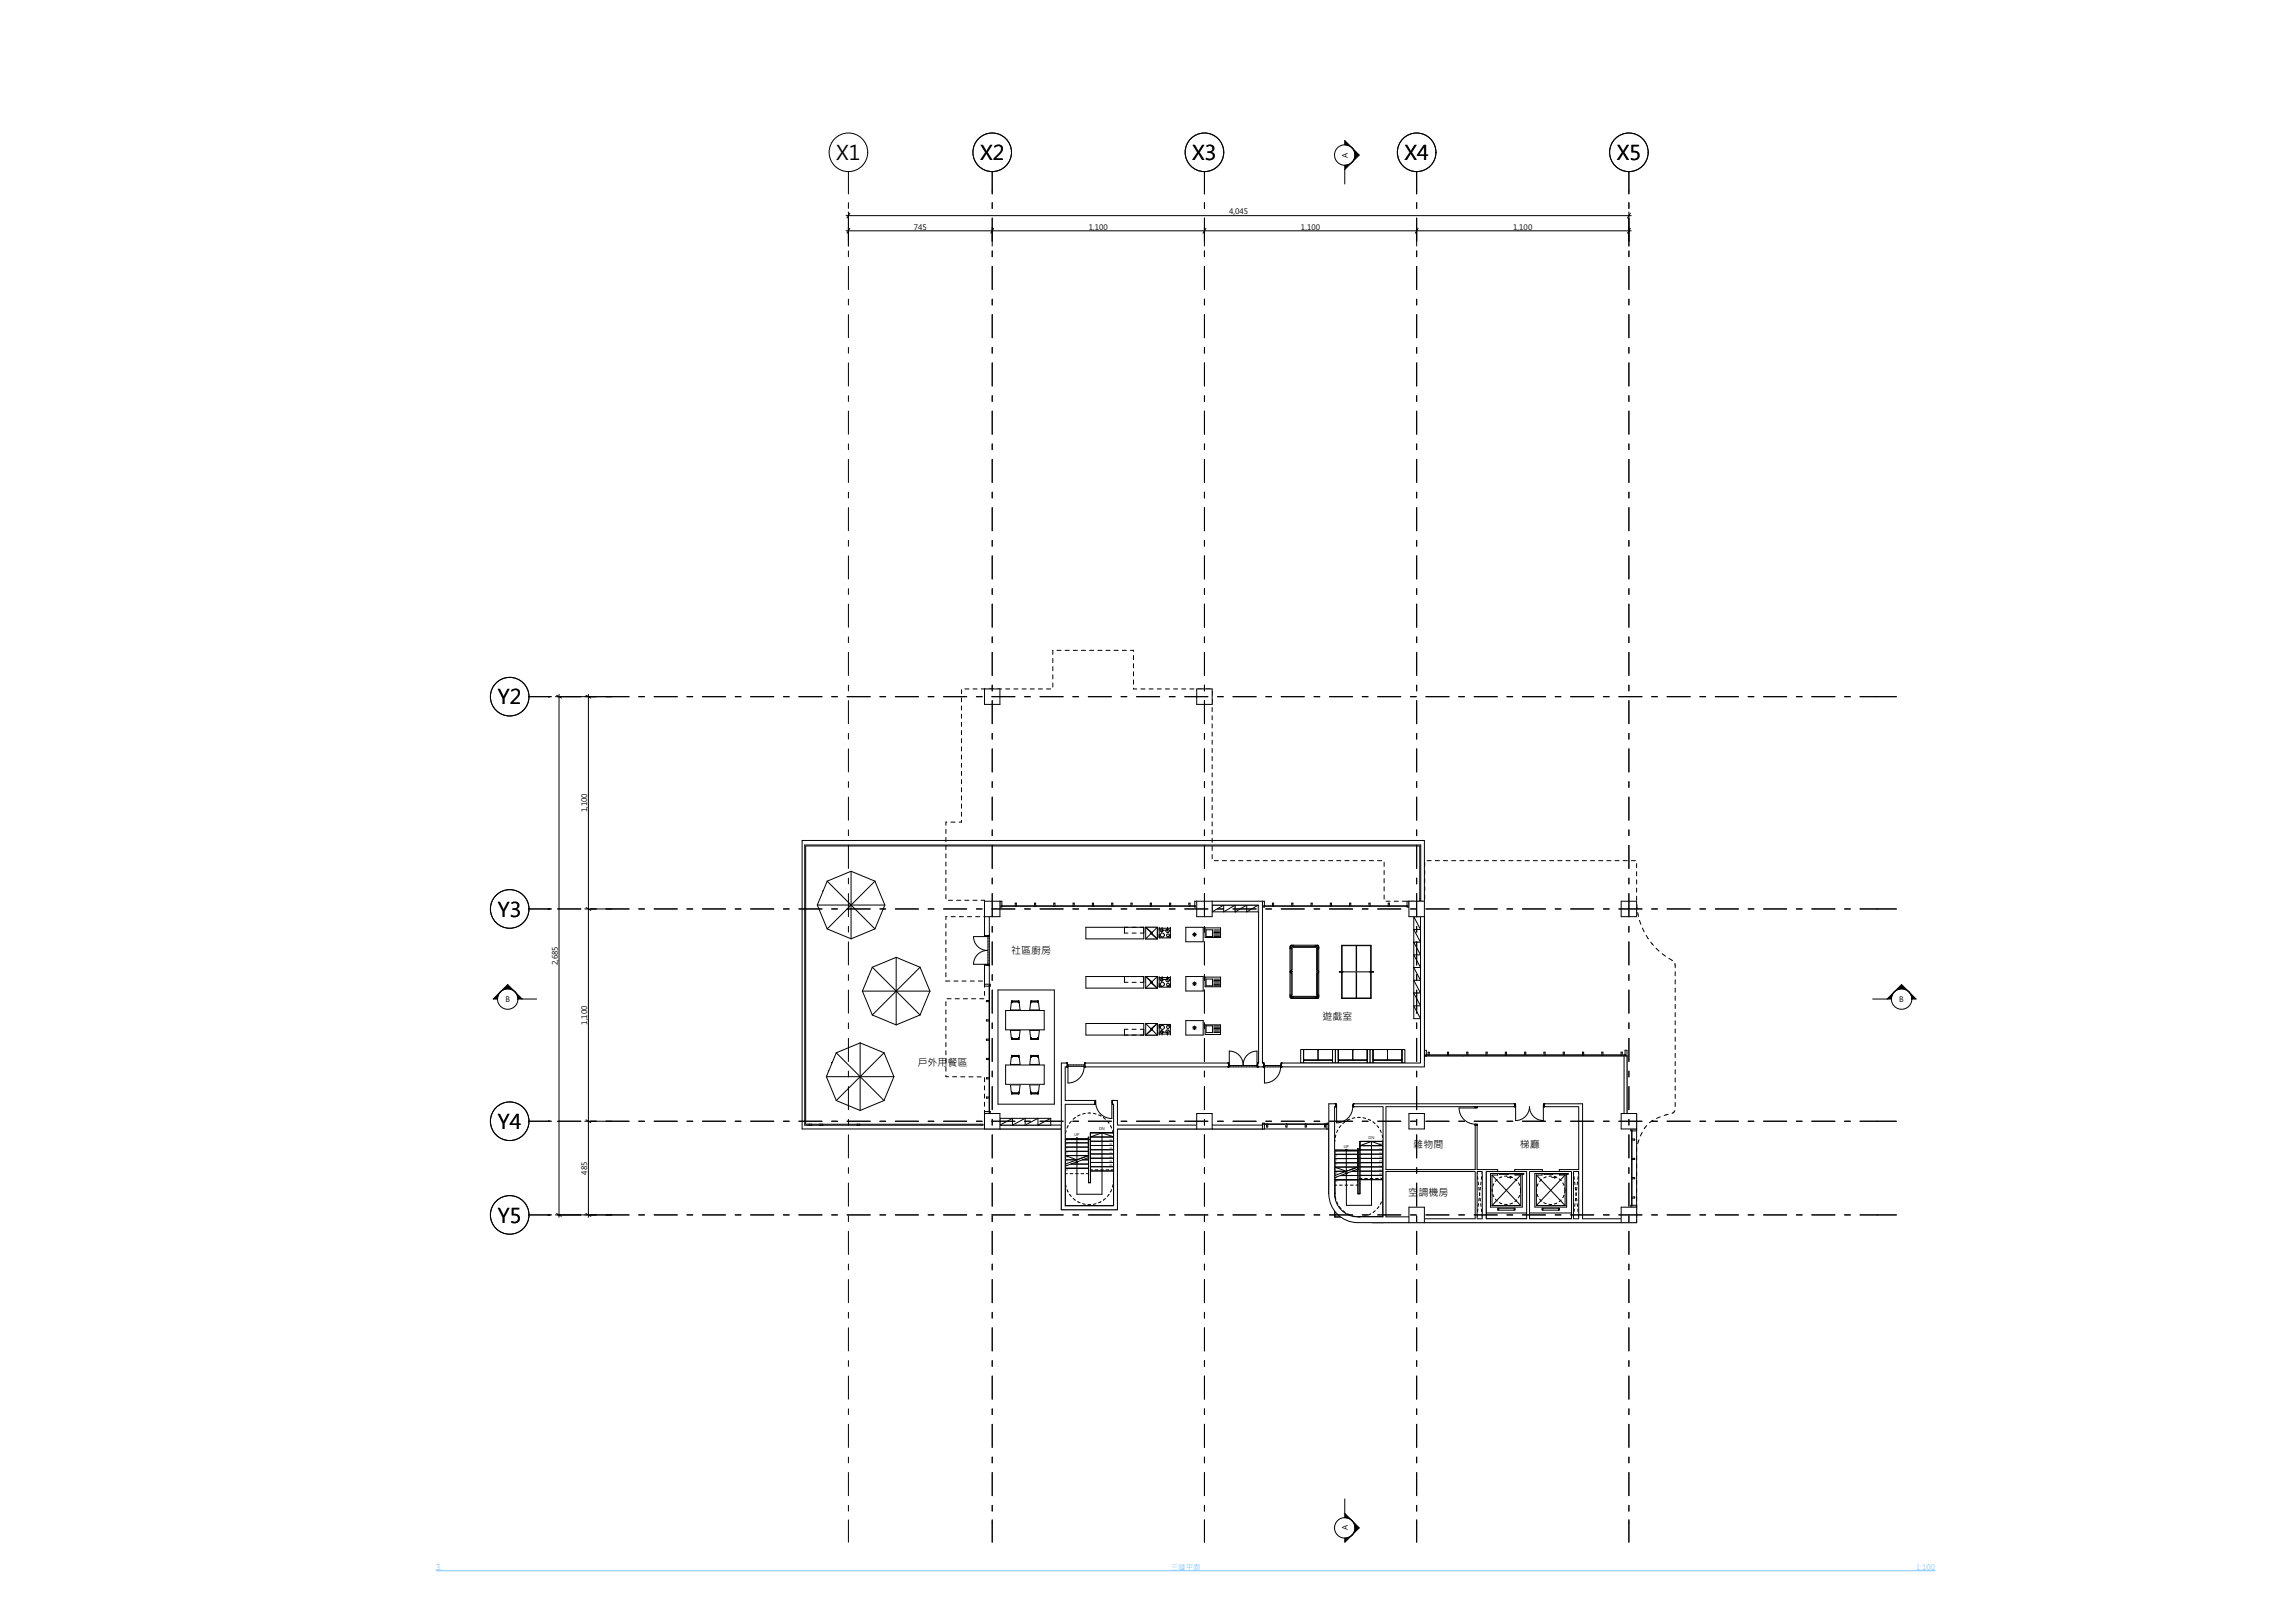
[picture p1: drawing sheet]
<svg xmlns="http://www.w3.org/2000/svg" width="1189mm" height="841mm" viewBox="0 0 1189 841" stroke-linecap="round" stroke-linejoin="round" font-family="sans-serif">
<defs><g id="words">
<g font-size="10.4">
<text x="433" y="83">X1</text>
<text x="508" y="83">X2</text>
<text x="618" y="83">X3</text>
<text x="728" y="83">X4</text>
<text x="838" y="83">X5</text>
<text x="258" y="365">Y2</text>
<text x="258" y="475">Y3</text>
<text x="258" y="585">Y4</text>
<text x="258" y="634">Y5</text>
</g>
<g font-size="5.2">
<text x="524" y="494">社區廚房</text>
<text x="685" y="528">遊戲室</text>
<text x="476" y="552">⼾外⽤餐區</text>
<text x="733" y="595">雜物間</text>
<text x="788" y="595">梯廳</text>
<text x="730" y="620">空調機房</text>
</g>
<g font-size="3.9">
<text x="699" y="82" transform="rotate(-90 699 82)">A</text>
<text x="637" y="111">4,045</text>
<text x="474" y="119">745</text>
<text x="564" y="119">1,100</text>
<text x="674" y="119">1,100</text>
<text x="784" y="119">1,100</text>
<text x="304" y="421" transform="rotate(-90 304 421)">1,100</text>
<text x="289" y="500" transform="rotate(-90 289 500)">2,685</text>
<text x="262" y="519">B</text>
<text x="984" y="519">B</text>
<text x="304" y="531" transform="rotate(-90 304 531)">1,100</text>
<text x="304" y="609" transform="rotate(-90 304 609)">485</text>
<text x="699" y="793" transform="rotate(-90 699 793)">A</text>
</g>
<g font-size="3.9" fill="#80c2ff">
<text x="226" y="813">3.</text>
<text x="607" y="813">三層平⾯</text>
<text x="993" y="813">1:100</text>
</g>
<g font-size="1.9">
<text x="570" y="586">DN</text>
<text x="557" y="589">UP</text>
<text x="709" y="590">DN</text>
<text x="696" y="595">UP</text>
</g>
<g font-size="1.3">
<text x="554" y="590" transform="rotate(180 554 590)">1</text>
<text x="554" y="592" transform="rotate(180 554 592)">2</text>
<text x="575" y="593">15</text>
<text x="575" y="591">16</text>
<text x="575" y="589">17</text>
<text x="715" y="593">17</text>
<text x="554" y="595" transform="rotate(180 554 595)">3</text>
<text x="554" y="597" transform="rotate(180 554 597)">4</text>
<text x="554" y="599" transform="rotate(180 554 599)">5</text>
<text x="575" y="600">12</text>
<text x="575" y="598">13</text>
<text x="575" y="596">14</text>
<text x="693" y="596" transform="rotate(180 693 596)">1</text>
<text x="693" y="598" transform="rotate(180 693 598)">2</text>
<text x="715" y="598">15</text>
<text x="715" y="596">16</text>
<text x="554" y="601" transform="rotate(180 554 601)">6</text>
<text x="554" y="603" transform="rotate(180 554 603)">7</text>
<text x="554" y="606" transform="rotate(180 554 606)">8</text>
<text x="575" y="604">10</text>
<text x="575" y="602">11</text>
<text x="693" y="601" transform="rotate(180 693 601)">3</text>
<text x="693" y="603" transform="rotate(180 693 603)">4</text>
<text x="693" y="605" transform="rotate(180 693 605)">5</text>
<text x="715" y="604">12</text>
<text x="715" y="602">13</text>
<text x="715" y="600">14</text>
<text x="576" y="607">9</text>
<text x="693" y="607" transform="rotate(180 693 607)">6</text>
<text x="693" y="609" transform="rotate(180 693 609)">7</text>
<text x="693" y="612" transform="rotate(180 693 612)">8</text>
<text x="715" y="609">10</text>
<text x="715" y="607">11</text>
<text x="716" y="611">9</text>
</g>
</g></defs>
<path d="M552 590h13v-3h12v38h-25zM770 607h45v25h-45zM717 634v-43h-12v5h-13v23h-3v-34h-110v42h-29v-42h-134v-149h322v111h105v30h5v57h-137" fill="none" stroke="#000" stroke-width=".52"/>
<path d="M791 547h10z" fill-rule="evenodd" fill="#fff"/>
<path d="M791 547h10z" fill="none" stroke="#000" stroke-width=".52"/>
<path d="M761 547h10z" fill-rule="evenodd" fill="#fff"/>
<path d="M761 547h10z" fill="none" stroke="#000" stroke-width=".52"/>
<path d="M771 547h10z" fill-rule="evenodd" fill="#fff"/>
<path d="M771 547h10z" fill="none" stroke="#000" stroke-width=".52"/>
<path d="M781 547h10z" fill-rule="evenodd" fill="#fff"/>
<path d="M781 547h10z" fill="none" stroke="#000" stroke-width=".52"/>
<path d="M821 547h10z" fill-rule="evenodd" fill="#fff"/>
<path d="M821 547h10z" fill="none" stroke="#000" stroke-width=".52"/>
<path d="M801 547h10z" fill-rule="evenodd" fill="#fff"/>
<path d="M801 547h10z" fill="none" stroke="#000" stroke-width=".52"/>
<path d="M831 547h10z" fill-rule="evenodd" fill="#fff"/>
<path d="M831 547h10z" fill="none" stroke="#000" stroke-width=".52"/>
<path d="M841 547h2z" fill-rule="evenodd" fill="#fff"/>
<path d="M841 547h2z" fill="none" stroke="#000" stroke-width=".52"/>
<path d="M811 547h10z" fill-rule="evenodd" fill="#fff"/>
<path d="M811 547h10z" fill="none" stroke="#000" stroke-width=".52"/>
<path d="M739 547h2z" fill-rule="evenodd" fill="#fff"/>
<path d="M739 547h2z" fill="none" stroke="#000" stroke-width=".52"/>
<path d="M751 547h10z" fill-rule="evenodd" fill="#fff"/>
<path d="M751 547h10z" fill="none" stroke="#000" stroke-width=".52"/>
<path d="M741 547h10z" fill-rule="evenodd" fill="#fff"/>
<path d="M741 547h10z" fill="none" stroke="#000" stroke-width=".52"/>
<g fill="#fff">
<path d="M842 544h1v3h-1z" fill-rule="evenodd"/>
<path d="M760 545h1v2h-1z" fill-rule="evenodd"/>
<path d="M770 545h1v2h-1z" fill-rule="evenodd"/>
<path d="M780 545h1v2h-1z" fill-rule="evenodd"/>
<path d="M790 545h1v2h-1z" fill-rule="evenodd"/>
<path d="M800 545h1v2h-1z" fill-rule="evenodd"/>
<path d="M810 545h1v2h-1z" fill-rule="evenodd"/>
<path d="M820 545h1v2h-1z" fill-rule="evenodd"/>
<path d="M830 545h1v2h-1z" fill-rule="evenodd"/>
<path d="M840 545h1v2h-1z" fill-rule="evenodd"/>
<path d="M740 545h1v2h-1z" fill-rule="evenodd"/>
<path d="M750 545h1v2h-1z" fill-rule="evenodd"/>
<path d="M738 544h1v3h-1z" fill-rule="evenodd"/>
</g>
<g fill="none" stroke="#000" stroke-width=".52">
<path d="M738 544h1v3h-1zM740 545h1v2h-1zM750 545h1v2h-1zM760 545h1v2h-1zM770 545h1v2h-1zM780 545h1v2h-1zM790 545h1v2h-1zM800 545h1v2h-1zM810 545h1v2h-1zM820 545h1v2h-1zM830 545h1v2h-1zM840 545h1v2h-1z"/>
<path d="M842 544h1v3h-1z"/>
</g>
<path d="M846 611v10z" fill-rule="evenodd" fill="#fff"/>
<path d="M846 611v10z" fill="none" stroke="#000" stroke-width=".52"/>
<path d="M846 591v10z" fill-rule="evenodd" fill="#fff"/>
<path d="M846 591v10z" fill="none" stroke="#000" stroke-width=".52"/>
<path d="M846 621v4z" fill-rule="evenodd" fill="#fff"/>
<path d="M846 621v4z" fill="none" stroke="#000" stroke-width=".52"/>
<path d="M846 601v10z" fill-rule="evenodd" fill="#fff"/>
<path d="M846 601v10z" fill="none" stroke="#000" stroke-width=".52"/>
<path d="M846 586v5z" fill-rule="evenodd" fill="#fff"/>
<path d="M846 586v5z" fill="none" stroke="#000" stroke-width=".52"/>
<g fill="#fff">
<path d="M845 585h3v1h-3z" fill-rule="evenodd"/>
<path d="M846 590h1v1h-1z" fill-rule="evenodd"/>
<path d="M846 600h1v1h-1z" fill-rule="evenodd"/>
<path d="M846 610h1v1h-1z" fill-rule="evenodd"/>
<path d="M846 620h1v1h-1z" fill-rule="evenodd"/>
<path d="M845 625h3v1h-3z" fill-rule="evenodd"/>
</g>
<path d="M845 585h3v1h-3zM846 590h1v1h-1zM846 600h1v1h-1zM846 610h1v1h-1zM845 625h3v1h-3zM846 620h1v1h-1z" fill="none" stroke="#000" stroke-width=".52"/>
<path d="M670 469l10 1z" fill-rule="evenodd" fill="#fff"/>
<path d="M670 469l10 1z" fill="none" stroke="#000" stroke-width=".52"/>
<path d="M700 469l10 1z" fill-rule="evenodd" fill="#fff"/>
<path d="M700 469l10 1z" fill="none" stroke="#000" stroke-width=".52"/>
<path d="M720 469l10 1z" fill-rule="evenodd" fill="#fff"/>
<path d="M720 469l10 1z" fill="none" stroke="#000" stroke-width=".52"/>
<path d="M710 469l10 1z" fill-rule="evenodd" fill="#fff"/>
<path d="M710 469l10 1z" fill="none" stroke="#000" stroke-width=".52"/>
<path d="M655 469l5 1z" fill-rule="evenodd" fill="#fff"/>
<path d="M655 469l5 1z" fill="none" stroke="#000" stroke-width=".52"/>
<path d="M680 469l10 1z" fill-rule="evenodd" fill="#fff"/>
<path d="M680 469l10 1z" fill="none" stroke="#000" stroke-width=".52"/>
<path d="M660 469l10 1z" fill-rule="evenodd" fill="#fff"/>
<path d="M660 469l10 1z" fill="none" stroke="#000" stroke-width=".52"/>
<path d="M690 469l10 1z" fill-rule="evenodd" fill="#fff"/>
<path d="M690 469l10 1z" fill="none" stroke="#000" stroke-width=".52"/>
<g fill="#fff">
<path d="M654 467h1v3h-1z" fill-rule="evenodd"/>
<path d="M660 468v1z" fill-rule="evenodd"/>
<path d="M670 468v1z" fill-rule="evenodd"/>
<path d="M680 468v1z" fill-rule="evenodd"/>
<path d="M690 468v1z" fill-rule="evenodd"/>
<path d="M700 468v1z" fill-rule="evenodd"/>
<path d="M710 468v1z" fill-rule="evenodd"/>
<path d="M720 468v1z" fill-rule="evenodd"/>
<path d="M729 467h1v3h-1z" fill-rule="evenodd"/>
</g>
<path d="M654 467h1v3h-1zM660 468v1zM670 468v1zM680 468v1zM690 468v1zM700 468v1zM710 468v1zM720 468v1zM729 467h1v3h-1z" fill="none" stroke="#000" stroke-width=".52"/>
<path d="M536 469l10 1z" fill-rule="evenodd" fill="#fff"/>
<path d="M536 469l10 1z" fill="none" stroke="#000" stroke-width=".52"/>
<path d="M566 469l10 1z" fill-rule="evenodd" fill="#fff"/>
<path d="M566 469l10 1z" fill="none" stroke="#000" stroke-width=".52"/>
<path d="M526 469l10 1z" fill-rule="evenodd" fill="#fff"/>
<path d="M526 469l10 1z" fill="none" stroke="#000" stroke-width=".52"/>
<path d="M519 469l7 1z" fill-rule="evenodd" fill="#fff"/>
<path d="M519 469l7 1z" fill="none" stroke="#000" stroke-width=".52"/>
<path d="M596 469l10 1z" fill-rule="evenodd" fill="#fff"/>
<path d="M596 469l10 1z" fill="none" stroke="#000" stroke-width=".52"/>
<path d="M606 469l10 1z" fill-rule="evenodd" fill="#fff"/>
<path d="M606 469l10 1z" fill="none" stroke="#000" stroke-width=".52"/>
<path d="M576 469l10 1z" fill-rule="evenodd" fill="#fff"/>
<path d="M576 469l10 1z" fill="none" stroke="#000" stroke-width=".52"/>
<path d="M616 469l4 1z" fill-rule="evenodd" fill="#fff"/>
<path d="M616 469l4 1z" fill="none" stroke="#000" stroke-width=".52"/>
<path d="M556 469l10 1z" fill-rule="evenodd" fill="#fff"/>
<path d="M556 469l10 1z" fill="none" stroke="#000" stroke-width=".52"/>
<path d="M546 469l10 1z" fill-rule="evenodd" fill="#fff"/>
<path d="M546 469l10 1z" fill="none" stroke="#000" stroke-width=".52"/>
<path d="M586 469l10 1z" fill-rule="evenodd" fill="#fff"/>
<path d="M586 469l10 1z" fill="none" stroke="#000" stroke-width=".52"/>
<g fill="#fff">
<path d="M526 468h1v1h-1z" fill-rule="evenodd"/>
<path d="M536 468h1v1h-1z" fill-rule="evenodd"/>
<path d="M546 468h1v1h-1z" fill-rule="evenodd"/>
<path d="M556 468h1v1h-1z" fill-rule="evenodd"/>
<path d="M566 468h1v1h-1z" fill-rule="evenodd"/>
<path d="M576 468h1v1h-1z" fill-rule="evenodd"/>
<path d="M586 468h1v1h-1z" fill-rule="evenodd"/>
<path d="M596 468h1v1h-1z" fill-rule="evenodd"/>
<path d="M606 468h1v1h-1z" fill-rule="evenodd"/>
<path d="M616 468h1v1h-1z" fill-rule="evenodd"/>
<path d="M518 467h1v3h-1z" fill-rule="evenodd"/>
<path d="M619 467h1v3h-1z" fill-rule="evenodd"/>
</g>
<path d="M518 467h1v3h-1zM526 468h1v1h-1zM536 468h1v1h-1zM546 468h1v1h-1zM556 468h1v1h-1zM566 468h1v1h-1zM576 468h1v1h-1zM586 468h1v1h-1zM596 468h1v1h-1zM606 468h1v1h-1zM616 468h1v1h-1zM619 467h1v3h-1z" fill="none" stroke="#000" stroke-width=".52"/>
<path d="M513 539v10z" fill-rule="evenodd" fill="#fff"/>
<path d="M513 539v10z" fill="none" stroke="#000" stroke-width=".52"/>
<path d="M513 549v10z" fill-rule="evenodd" fill="#fff"/>
<path d="M513 549v10z" fill="none" stroke="#000" stroke-width=".52"/>
<path d="M513 559v10z" fill-rule="evenodd" fill="#fff"/>
<path d="M513 559v10z" fill="none" stroke="#000" stroke-width=".52"/>
<path d="M513 569v7z" fill-rule="evenodd" fill="#fff"/>
<path d="M513 569v7z" fill="none" stroke="#000" stroke-width=".52"/>
<path d="M513 511v8z" fill-rule="evenodd" fill="#fff"/>
<path d="M513 511v8z" fill="none" stroke="#000" stroke-width=".52"/>
<path d="M513 529v10z" fill-rule="evenodd" fill="#fff"/>
<path d="M513 529v10z" fill="none" stroke="#000" stroke-width=".52"/>
<path d="M513 519v10z" fill-rule="evenodd" fill="#fff"/>
<path d="M513 519v10z" fill="none" stroke="#000" stroke-width=".52"/>
<g fill="#fff">
<path d="M511 538h2v1h-2z" fill-rule="evenodd"/>
<path d="M511 548h2v1h-2z" fill-rule="evenodd"/>
<path d="M511 558h2v1h-2z" fill-rule="evenodd"/>
<path d="M511 568h2v1h-2z" fill-rule="evenodd"/>
<path d="M511 518h2v1h-2z" fill-rule="evenodd"/>
<path d="M511 528h2v1h-2z" fill-rule="evenodd"/>
<path d="M510 576h3v1h-3z" fill-rule="evenodd"/>
<path d="M510 510h3v1h-3z" fill-rule="evenodd"/>
</g>
<path d="M510 510h3v1h-3zM511 518h2v1h-2zM511 528h2v1h-2zM511 538h2v1h-2zM511 548h2v1h-2zM511 558h2v1h-2zM510 576h3v1h-3zM511 568h2v1h-2z" fill="none" stroke="#000" stroke-width=".52"/>
<path d="M687 582l1 1z" fill-rule="evenodd" fill="#fff"/>
<path d="M687 582l1 1z" fill="none" stroke="#000" stroke-width=".52"/>
<path d="M667 582l10 1z" fill-rule="evenodd" fill="#fff"/>
<path d="M667 582l10 1z" fill="none" stroke="#000" stroke-width=".52"/>
<path d="M677 582l10 1z" fill-rule="evenodd" fill="#fff"/>
<path d="M677 582l10 1z" fill="none" stroke="#000" stroke-width=".52"/>
<path d="M655 582l2 1z" fill-rule="evenodd" fill="#fff"/>
<path d="M655 582l2 1z" fill="none" stroke="#000" stroke-width=".52"/>
<path d="M657 582l10 1z" fill-rule="evenodd" fill="#fff"/>
<path d="M657 582l10 1z" fill="none" stroke="#000" stroke-width=".52"/>
<g fill="#fff">
<path d="M656 583h1v1h-1z" fill-rule="evenodd"/>
<path d="M666 583h1v1h-1z" fill-rule="evenodd"/>
<path d="M676 583h1v1h-1z" fill-rule="evenodd"/>
<path d="M686 583h1v1h-1z" fill-rule="evenodd"/>
<path d="M688 582h1v3h-1z" fill-rule="evenodd"/>
<path d="M654 582h1v3h-1z" fill-rule="evenodd"/>
</g>
<path d="M654 582h1v3h-1zM656 583h1v1h-1zM666 583h1v1h-1zM676 583h1v1h-1zM686 583h1v1h-1zM688 582h1v3h-1z" fill="none" stroke="#000" stroke-width=".52"/>
<g fill="none" stroke="#000" stroke-width=".52">
<path d="M552 590h12v9l-12 4zM552 590h12M552 592h12M552 594h12M552 597h12M558 590v11M564 599h-12l6 2M565 591h12M565 598h12M565 596h12M565 594h12M565 587h12v38h-25v-21l12-4v13h1z"/>
<path d="M565 589l6-2 6 2zM571 587v32h-13v-17M692 596h12v9l-12 4zM698 596v11M704 596h-12M704 598h-12M705 591h12v40h-25v-21l12-4v13h1zM705 598h12M705 596h12M705 594l6-3 6 3zM711 591v34h-13v-17M552 601h6"/>
<path d="M552 608h1M552 605h12M555 608h1M555 603h9M557 608h2M560 608h2M561 601h3M563 608h1M565 607h12M565 605h12M565 602h12M565 600h12"/>
<path d="M565 606h1M568 606h1M570 606h2M573 606h2M576 606h1M693 614h-1M696 614h-2M698 607h-6M699 614h-2M701 614h-1M704 600h-12M704 603h-12"/>
<path d="M704 605h-12l6 2M704 607h-3M704 609h-9M704 611h-12M704 614h-1M705 611h1M705 611h12M705 609h12M705 607h12M705 605h12M705 602h12M705 600h12"/>
<path d="M707 611h2M710 611h2M713 611h1M716 611h1"/>
<circle cx="558" cy="590" r=".4"/>
<circle cx="698" cy="596" r=".4"/>
<circle cx="558" cy="602" r=".4"/>
<circle cx="698" cy="608" r=".4"/>
</g>
<g fill="#fff">
<path d="M689 572h3v1z"/>
<path d="M689 572l3 1h-3z"/>
<path d="M689 573h3v46h-3z" fill-rule="evenodd"/>
</g>
<path d="M692 572h-3v47M692 573v46" fill="none" stroke="#000" stroke-width=".52"/>
<g fill="#fff">
<path d="M577 625l2 2h-2z"/>
<path d="M577 570h2l-2 2z"/>
<path d="M577 625h2v2z"/>
<path d="M577 572l2-2v2z"/>
<path d="M577 572h2v53h-2z" fill-rule="evenodd"/>
</g>
<path d="M577 570h2v13M577 572v53M579 585v42h-2" fill="none" stroke="#000" stroke-width=".52"/>
<path d="M552 625h25v2h-25z" fill-rule="evenodd" fill="#fff"/>
<path d="M552 627h25M552 625h25" fill="none" stroke="#000" stroke-width=".52"/>
<g fill="#fff">
<path d="M550 570h18v2h-18z" fill-rule="evenodd"/>
<path d="M577 570v2z" fill-rule="evenodd"/>
<path d="M568 570h9v2h-9z" fill-rule="evenodd"/>
</g>
<path d="M550 570v2M552 570h16v2h-16M568 571a8 8 0 0 0 8 9M577 570v2" fill="none" stroke="#000" stroke-width=".52"/>
<g fill="#fff">
<path d="M568 570v1z" fill-rule="evenodd"/>
<path d="M576 570l1 1z" fill-rule="evenodd"/>
</g>
<path d="M567 570h1v1M568 570v2h-1M576 571h1M577 570v2M577 570h-1v10" fill="none" stroke="#000" stroke-width=".52"/>
<path d="M704 631h26v3h-26z" fill-rule="evenodd" fill="#fff"/>
<path d="M704 631h13M704 634h26M718 631h12" fill="none" stroke="#000" stroke-width=".52"/>
<path d="M738 632h102v2h-102z" fill-rule="evenodd" fill="#fff"/>
<path d="M738 634h102M738 632h27M766 632h2M770 632h21M793 632h22M816 632h2M820 632h20" fill="none" stroke="#000" stroke-width=".52"/>
<path d="M579 583h41v2h-41z" fill-rule="evenodd" fill="#fff"/>
<path d="M579 583h41M579 585h41" fill="none" stroke="#000" stroke-width=".52"/>
<path d="M842 547h1v30h-1z" fill-rule="evenodd" fill="#fff"/>
<path d="M842 577v-30h1v30" fill="none" stroke="#000" stroke-width=".52"/>
<g fill="#fff">
<path d="M510 475h3v10h-3z" fill-rule="evenodd"/>
<path d="M510 500h3v10h-3z" fill-rule="evenodd"/>
<path d="M510 485h3v15h-3z" fill-rule="evenodd"/>
</g>
<path d="M510 475v10h3v-10M505 485a7 7 0 0 0 7 7 7 7 0 0 0-7 8M510 500h3v10h-3z" fill="none" stroke="#000" stroke-width=".52"/>
<g fill="#fff">
<path d="M512 500h1z" fill-rule="evenodd"/>
<path d="M512 485h1z" fill-rule="evenodd"/>
</g>
<path d="M505 500h8M510 485h3M512 485h.1M512 500h.1M513 485h-8M513 500h-3" fill="none" stroke="#000" stroke-width=".52"/>
<path d="M518 583h32v2h-32z" fill-rule="evenodd" fill="#fff"/>
<path d="M518 583h32v2h-32" fill="none" stroke="#000" stroke-width=".52"/>
<g fill="#fff">
<path d="M652 467h2l-2 2z"/>
<path d="M652 469l2-2v2z"/>
<path d="M652 469h2v82h-2z" fill-rule="evenodd"/>
</g>
<path d="M652 467h2v84M652 469v82" fill="none" stroke="#000" stroke-width=".52"/>
<g fill="#fff">
<path d="M692 572v1z" fill-rule="evenodd"/>
<path d="M701 572h84v1h-84z" fill-rule="evenodd"/>
<path d="M800 572h18v1h-18z" fill-rule="evenodd"/>
<path d="M692 572h9v1h-9z" fill-rule="evenodd"/>
<path d="M785 572h15v1h-15z" fill-rule="evenodd"/>
</g>
<path d="M692 572v1M701 573a8 8 0 0 1-8 9M717 573h-16v-1h84v1h-19M718 573h47M818 572h-18v1h18" fill="none" stroke="#000" stroke-width=".52"/>
<g fill="#fff">
<path d="M701 572v1z" fill-rule="evenodd"/>
<path d="M692 572l1 1z" fill-rule="evenodd"/>
</g>
<path d="M692 573h1M692 572v1M692 572l1 10M701 572v1h1M702 572h-1v1M786 581a7 7 0 0 0 7-8 7 7 0 0 0 7 8" fill="none" stroke="#000" stroke-width=".52"/>
<g fill="#fff">
<path d="M800 572v1z" fill-rule="evenodd"/>
<path d="M785 572l1 1z" fill-rule="evenodd"/>
</g>
<path d="M785 573h1M785 572v1M785 572l1 9M800 573h1M800 572v9M801 572h-1v1" fill="none" stroke="#000" stroke-width=".52"/>
<path d="M689 619h3a12 12 0 0 0 12 12v3a15 15 0 0 1-15-15z" fill-rule="evenodd" fill="#fff"/>
<path d="M689 619a15 15 0 0 0 15 15M692 619a12 12 0 0 0 12 12" fill="none" stroke="#000" stroke-width=".52"/>
<path d="M513 468h3l-2 1v4h2h-3h1v-4z" fill-rule="evenodd" fill="#fff"/>
<path d="M513 468l3 1zM513 473h.1M513 473h3M514 469v4M516 473h.1" fill="none" stroke="#000" stroke-width=".52"/>
<path d="M512 470v1h5v-1v3v-2h-5v2z" fill-rule="evenodd" fill="#fff"/>
<path d="M512 473h.1M512 470h.1M512 470v3M512 471h5M517 470v3z" fill="none" stroke="#000" stroke-width=".52"/>
<path d="M513 358h3l-2 1v4h2h-3h1v-4z" fill-rule="evenodd" fill="#fff"/>
<path d="M513 358l3 1zM514 359v4M513 363h.1M513 363h3M516 363h.1" fill="none" stroke="#000" stroke-width=".52"/>
<path d="M512 360v1h5v-1v3v-2h-5v2z" fill-rule="evenodd" fill="#fff"/>
<path d="M512 360h.1M512 360v3M517 360v3zM512 363h.1M512 361h5" fill="none" stroke="#000" stroke-width=".52"/>
<path d="M623 358h3l-2 1v4h2h-3h1v-4z" fill-rule="evenodd" fill="#fff"/>
<path d="M623 358l3 1zM624 359v4M623 363h.1M623 363h3M626 363h.1" fill="none" stroke="#000" stroke-width=".52"/>
<path d="M622 360v1h5v-1v3v-2h-5v2z" fill-rule="evenodd" fill="#fff"/>
<path d="M622 360h.1M622 360v3M627 360v3zM622 363h.1M622 361h5" fill="none" stroke="#000" stroke-width=".52"/>
<path d="M623 468h3l-2 1v4h2h-3h1v-4z" fill-rule="evenodd" fill="#fff"/>
<path d="M623 468l3 1zM623 473h.1M623 473h3M624 469v4M626 473h.1" fill="none" stroke="#000" stroke-width=".52"/>
<path d="M622 470v1h5v-1v3v-2h-5v2z" fill-rule="evenodd" fill="#fff"/>
<path d="M622 473h.1M622 470h.1M622 470v3M622 471h5M627 470v3z" fill="none" stroke="#000" stroke-width=".52"/>
<path d="M843 468h3l-2 1v4h2h-3h1v-4z" fill-rule="evenodd" fill="#fff"/>
<path d="M843 468l3 1zM843 473h.1M843 473h3M844 469v4M846 473h.1" fill="none" stroke="#000" stroke-width=".52"/>
<path d="M842 470v1h5v-1v3v-2h-5v2z" fill-rule="evenodd" fill="#fff"/>
<path d="M842 473h.1M842 470h.1M842 470v3M842 471h5M847 470v3z" fill="none" stroke="#000" stroke-width=".52"/>
<path d="M513 578h3h-2v5h2h-3h1v-5z" fill-rule="evenodd" fill="#fff"/>
<path d="M513 578h3M513 578h.1M514 578v5M516 578h.1M513 583h3z" fill="none" stroke="#000" stroke-width=".52"/>
<path d="M512 579v2h5v-2v3v-1h-5v1z" fill-rule="evenodd" fill="#fff"/>
<path d="M512 579h.1M512 579v3M517 579v3zM512 582h.1M512 581h5" fill="none" stroke="#000" stroke-width=".52"/>
<path d="M623 578h3l-2 1v4h2h-3h1v-4z" fill-rule="evenodd" fill="#fff"/>
<path d="M623 578l3 1zM624 579v4M623 583h.1M623 583h3M626 583h.1" fill="none" stroke="#000" stroke-width=".52"/>
<path d="M622 580v1h5v-1v3v-2h-5v2z" fill-rule="evenodd" fill="#fff"/>
<path d="M622 580h.1M622 580v3M627 580v3zM622 583h.1M622 581h5" fill="none" stroke="#000" stroke-width=".52"/>
<path d="M733 578h3l-2 1v4h2h-3h1v-4z" fill-rule="evenodd" fill="#fff"/>
<path d="M733 578l3 1zM734 579v4M733 583h.1M733 583h3M736 583h.1" fill="none" stroke="#000" stroke-width=".52"/>
<path d="M732 580v1h5v-1v3v-2h-5v2z" fill-rule="evenodd" fill="#fff"/>
<path d="M732 580h.1M732 580v3M737 580v3zM732 583h.1M732 581h5" fill="none" stroke="#000" stroke-width=".52"/>
<path d="M843 578h3l-2 1v4h2h-3h1v-4z" fill-rule="evenodd" fill="#fff"/>
<path d="M843 578l3 1zM844 579v4M843 583h.1M843 583h3M846 583h.1" fill="none" stroke="#000" stroke-width=".52"/>
<path d="M842 580v1h5v-1v3v-2h-5v2z" fill-rule="evenodd" fill="#fff"/>
<path d="M842 580h.1M842 580v3M847 580v3zM842 583h.1M842 581h5" fill="none" stroke="#000" stroke-width=".52"/>
<path d="M733 475h3v13h-3z" fill-rule="evenodd" fill="#fff"/>
<path d="M733 475h3v13M733 475v13h3M733 475l3 7h-3l3 6" fill="none" stroke="#000" stroke-width=".52"/>
<path d="M733 488h3v13h-3z" fill-rule="evenodd" fill="#fff"/>
<path d="M733 488h3v13M733 488v13h3M733 488l3 7h-3l3 6" fill="none" stroke="#000" stroke-width=".52"/>
<path d="M733 501h3v14h-3z" fill-rule="evenodd" fill="#fff"/>
<path d="M733 501h3v14M733 501v14h3M733 501l3 7h-3l3 7" fill="none" stroke="#000" stroke-width=".52"/>
<path d="M733 515h3v13h-3z" fill-rule="evenodd" fill="#fff"/>
<path d="M733 515h3v13M733 515v13h3M733 515l3 6h-3l3 7" fill="none" stroke="#000" stroke-width=".52"/>
<path d="M704 596v10z" fill-rule="evenodd" fill="#fff"/>
<path d="M704 596v10v-10" fill="none" stroke="#000" stroke-width=".52"/>
<path d="M704 595v1z" fill-rule="evenodd" fill="#fff"/>
<path d="M704 596v-1v1" fill="none" stroke="#000" stroke-width=".52"/>
<path d="M704 596v10z" fill-rule="evenodd" fill="#fff"/>
<path d="M704 596v10v-10" fill="none" stroke="#000" stroke-width=".52"/>
<path d="M704 595v1z" fill-rule="evenodd" fill="#fff"/>
<path d="M704 596v-1v1" fill="none" stroke="#000" stroke-width=".52"/>
<path d="M564 590v10z" fill-rule="evenodd" fill="#fff"/>
<path d="M564 590v10v-10" fill="none" stroke="#000" stroke-width=".52"/>
<path d="M564 589v1z" fill-rule="evenodd" fill="#fff"/>
<path d="M564 590v-1v1" fill="none" stroke="#000" stroke-width=".52"/>
<path d="M445 583h63h-63z" fill-rule="evenodd" fill="#fff"/>
<path d="M445 583h63" fill="none" stroke="#000" stroke-width=".52"/>
<path d="M508 583h1h-1z" fill-rule="evenodd" fill="#fff"/>
<path d="M508 583h1h-1" fill="none" stroke="#000" stroke-width=".52"/>
<path d="M444 583h1h-1z" fill-rule="evenodd" fill="#fff"/>
<path d="M445 583h-1h1" fill="none" stroke="#000" stroke-width=".52"/>
<path d="M426 583h19h-19z" fill-rule="evenodd" fill="#fff"/>
<path d="M426 583h19" fill="none" stroke="#000" stroke-width=".52"/>
<path d="M445 583h1h-1z" fill-rule="evenodd" fill="#fff"/>
<path d="M445 583h1h-1" fill="none" stroke="#000" stroke-width=".52"/>
<path d="M425 583h1h-1z" fill-rule="evenodd" fill="#fff"/>
<path d="M426 583h-1h1" fill="none" stroke="#000" stroke-width=".52"/>
<path d="M420 583h5h-5z" fill-rule="evenodd" fill="#fff"/>
<path d="M420 583h5" fill="none" stroke="#000" stroke-width=".52"/>
<path d="M425 583h1h-1z" fill-rule="evenodd" fill="#fff"/>
<path d="M425 583h1h-1" fill="none" stroke="#000" stroke-width=".52"/>
<path d="M419 583h1h-1z" fill-rule="evenodd" fill="#fff"/>
<path d="M420 583h-1h1" fill="none" stroke="#000" stroke-width=".52"/>
<path d="M417 583h3z" fill-rule="evenodd" fill="#fff"/>
<path d="M417 583h3M418 583h2" fill="none" stroke="#000" stroke-width=".52"/>
<path d="M417 438h1v145h-1z" fill-rule="evenodd" fill="#fff"/>
<path d="M417 438v145M418 438v145" fill="none" stroke="#000" stroke-width=".52"/>
<path d="M417 438h319h-318z" fill-rule="evenodd" fill="#fff"/>
<path d="M417 438h319M418 438h318" fill="none" stroke="#000" stroke-width=".52"/>
<path d="M736 438v28z" fill-rule="evenodd" fill="#fff"/>
<path d="M736 438v28" fill="none" stroke="#000" stroke-width=".52"/>
<path d="M420 583h1h-1z" fill-rule="evenodd" fill="#fff"/>
<path d="M420 583h1h-1" fill="none" stroke="#000" stroke-width=".52"/>
<path d="M736 466v1z" fill-rule="evenodd" fill="#fff"/>
<path d="M736 466v1v-1" fill="none" stroke="#000" stroke-width=".52"/>
<path d="M517 513h29v59h-29z" fill-rule="evenodd" fill="#fff"/>
<path d="M517 513h29v59h-29z" fill="none" stroke="#000" stroke-width=".52"/>
<path d="M534 534h5l-1 4h-3z" fill-rule="evenodd" fill="#fff"/>
<path d="M534 534h5l-1 4h-3z" fill="none" stroke="#000" stroke-width=".52"/>
<path d="M538 538v1z" fill-rule="evenodd" fill="#fff"/>
<path d="M538 538v1z" fill="none" stroke="#000" stroke-width=".52"/>
<path d="M534 538l1 1z" fill-rule="evenodd" fill="#fff"/>
<path d="M534 538l1 1z" fill="none" stroke="#000" stroke-width=".52"/>
<path d="M535 538h3v1h-3z" fill-rule="evenodd" fill="#fff"/>
<path d="M535 538h3v1h-3z" fill="none" stroke="#000" stroke-width=".52"/>
<path d="M524 534h5l-1 4h-3z" fill-rule="evenodd" fill="#fff"/>
<path d="M524 534h5l-1 4h-3z" fill="none" stroke="#000" stroke-width=".52"/>
<path d="M528 538v1z" fill-rule="evenodd" fill="#fff"/>
<path d="M528 538v1z" fill="none" stroke="#000" stroke-width=".52"/>
<path d="M524 538l1 1z" fill-rule="evenodd" fill="#fff"/>
<path d="M524 538l1 1z" fill="none" stroke="#000" stroke-width=".52"/>
<path d="M525 538h3v1h-3z" fill-rule="evenodd" fill="#fff"/>
<path d="M525 538h3v1h-3z" fill="none" stroke="#000" stroke-width=".52"/>
<path d="M535 519h3l1 4h-5z" fill-rule="evenodd" fill="#fff"/>
<path d="M535 519h3l1 4h-5z" fill="none" stroke="#000" stroke-width=".52"/>
<path d="M538 519v1z" fill-rule="evenodd" fill="#fff"/>
<path d="M538 519v1z" fill="none" stroke="#000" stroke-width=".52"/>
<path d="M534 519l1 1z" fill-rule="evenodd" fill="#fff"/>
<path d="M534 519l1 1z" fill="none" stroke="#000" stroke-width=".52"/>
<path d="M535 519h3h-3z" fill-rule="evenodd" fill="#fff"/>
<path d="M535 519h3h-3z" fill="none" stroke="#000" stroke-width=".52"/>
<path d="M525 519h3l1 4h-5z" fill-rule="evenodd" fill="#fff"/>
<path d="M525 519h3l1 4h-5z" fill="none" stroke="#000" stroke-width=".52"/>
<path d="M528 519v1z" fill-rule="evenodd" fill="#fff"/>
<path d="M528 519v1z" fill="none" stroke="#000" stroke-width=".52"/>
<path d="M524 519l1 1z" fill-rule="evenodd" fill="#fff"/>
<path d="M524 519l1 1z" fill="none" stroke="#000" stroke-width=".52"/>
<path d="M525 519h3h-3z" fill-rule="evenodd" fill="#fff"/>
<path d="M525 519h3h-3z" fill="none" stroke="#000" stroke-width=".52"/>
<path d="M521 524h20v10h-20z" fill-rule="evenodd" fill="#fff"/>
<path d="M524 519h4M534 519h4M521 524h20v10h-20zM524 538h4M534 538h4" fill="none" stroke="#000" stroke-width=".52"/>
<path d="M531 579h14v4h-14z" fill-rule="evenodd" fill="#fff"/>
<path d="M545 579v4h-14M545 579h-14v4M545 579l-7 4v-4l-7 4" fill="none" stroke="#000" stroke-width=".52"/>
<path d="M518 579h13v4h-13z" fill-rule="evenodd" fill="#fff"/>
<path d="M531 579v4h-13M531 579h-13v4M531 579l-6 4v-4l-7 4" fill="none" stroke="#000" stroke-width=".52"/>
<g fill="#fff">
<path d="M773 609h15v16h-15z" fill-rule="evenodd"/>
<path d="M785 608h4z" fill-rule="evenodd"/>
<path d="M789 608h1h-1z" fill-rule="evenodd"/>
<path d="M773 608h3v1h-3z" fill-rule="evenodd"/>
<path d="M776 608h9v1h-9z" fill-rule="evenodd"/>
<path d="M785 608h5z" fill-rule="evenodd"/>
<path d="M781 608h5z" fill-rule="evenodd"/>
</g>
<path d="M781 608h5z" fill="none" stroke="#000" stroke-width=".52"/>
<path d="M777 608h5z" fill-rule="evenodd" fill="#fff"/>
<path d="M777 608h5z" fill="none" stroke="#000" stroke-width=".52"/>
<g fill="#fff">
<path d="M773 625h15h1z" fill-rule="evenodd"/>
<path d="M788 609l1-1v17h-1z" fill-rule="evenodd"/>
<path d="M773 608v1v16z" fill-rule="evenodd"/>
</g>
<path d="M776 608v1h-3v16h15v-16l-3-1h5h-17v17h16v-17M781 610h2M783 610h.1M783 610v1M776 626v1M776 627h1M776 626h9v1h-9M777 626v1M785 626v1M785 627h.1" fill="none" stroke="#000" stroke-width=".52"/>
<g fill="#fff">
<path d="M796 609h15v16h-15z" fill-rule="evenodd"/>
<path d="M808 608h4z" fill-rule="evenodd"/>
<path d="M812 608h1h-1z" fill-rule="evenodd"/>
<path d="M796 608h3v1h-3z" fill-rule="evenodd"/>
<path d="M799 608h9v1h-9z" fill-rule="evenodd"/>
<path d="M808 608h5z" fill-rule="evenodd"/>
<path d="M804 608h5z" fill-rule="evenodd"/>
</g>
<path d="M804 608h5z" fill="none" stroke="#000" stroke-width=".52"/>
<path d="M800 608h5z" fill-rule="evenodd" fill="#fff"/>
<path d="M800 608h5z" fill="none" stroke="#000" stroke-width=".52"/>
<g fill="#fff">
<path d="M796 625h15h1z" fill-rule="evenodd"/>
<path d="M811 609l1-1v17h-1z" fill-rule="evenodd"/>
<path d="M796 608v1v16z" fill-rule="evenodd"/>
</g>
<path d="M799 608v1h-3v16h15v-16l-3-1h5h-17v17h16v-17M804 610h2M806 610h.1M806 610v1M799 626v1M799 627h1M799 626h9M799 627h9M800 626v1M808 626v1M808 627h.1" fill="none" stroke="#000" stroke-width=".52"/>
<path d="M534 562h5l-1 4h-3z" fill-rule="evenodd" fill="#fff"/>
<path d="M534 562h5l-1 4h-3z" fill="none" stroke="#000" stroke-width=".52"/>
<path d="M538 566v1z" fill-rule="evenodd" fill="#fff"/>
<path d="M538 566v1z" fill="none" stroke="#000" stroke-width=".52"/>
<path d="M534 566l1 1z" fill-rule="evenodd" fill="#fff"/>
<path d="M534 566l1 1z" fill="none" stroke="#000" stroke-width=".52"/>
<path d="M535 566h3v1h-3z" fill-rule="evenodd" fill="#fff"/>
<path d="M535 566h3v1h-3z" fill="none" stroke="#000" stroke-width=".52"/>
<path d="M524 562h5l-1 4h-3z" fill-rule="evenodd" fill="#fff"/>
<path d="M524 562h5l-1 4h-3z" fill="none" stroke="#000" stroke-width=".52"/>
<path d="M528 566v1z" fill-rule="evenodd" fill="#fff"/>
<path d="M528 566v1z" fill="none" stroke="#000" stroke-width=".52"/>
<path d="M524 566l1 1z" fill-rule="evenodd" fill="#fff"/>
<path d="M524 566l1 1z" fill="none" stroke="#000" stroke-width=".52"/>
<path d="M525 566h3v1h-3z" fill-rule="evenodd" fill="#fff"/>
<path d="M525 566h3v1h-3z" fill="none" stroke="#000" stroke-width=".52"/>
<path d="M535 547h3l1 5h-5z" fill-rule="evenodd" fill="#fff"/>
<path d="M535 547h3l1 5h-5z" fill="none" stroke="#000" stroke-width=".52"/>
<path d="M538 547v1z" fill-rule="evenodd" fill="#fff"/>
<path d="M538 547v1z" fill="none" stroke="#000" stroke-width=".52"/>
<path d="M534 547l1 1z" fill-rule="evenodd" fill="#fff"/>
<path d="M534 547l1 1z" fill="none" stroke="#000" stroke-width=".52"/>
<path d="M535 547h3h-3z" fill-rule="evenodd" fill="#fff"/>
<path d="M535 547h3h-3z" fill="none" stroke="#000" stroke-width=".52"/>
<path d="M525 547h3l1 5h-5z" fill-rule="evenodd" fill="#fff"/>
<path d="M525 547h3l1 5h-5z" fill="none" stroke="#000" stroke-width=".52"/>
<path d="M528 547v1z" fill-rule="evenodd" fill="#fff"/>
<path d="M528 547v1z" fill="none" stroke="#000" stroke-width=".52"/>
<path d="M524 547l1 1z" fill-rule="evenodd" fill="#fff"/>
<path d="M524 547l1 1z" fill="none" stroke="#000" stroke-width=".52"/>
<path d="M525 547h3h-3z" fill-rule="evenodd" fill="#fff"/>
<path d="M525 547h3h-3z" fill="none" stroke="#000" stroke-width=".52"/>
<path d="M521 552h20v10h-20z" fill-rule="evenodd" fill="#fff"/>
<path d="M521 552h20v10h-20zM524 547h1M525 547h3M528 547h.1M534 547h1M535 547h3M538 547h.1M524 567h4M534 567h4" fill="none" stroke="#000" stroke-width=".52"/>
<path d="M563 481h30v6h-30z" fill-rule="evenodd" fill="#fff"/>
<path d="M563 481h30v6h-30z" fill="none" stroke="#000" stroke-width=".52"/>
<path d="M615 481h9v7h-9z" fill-rule="evenodd" fill="#fff"/>
<path d="M615 481h9v7h-9z" fill="none" stroke="#000" stroke-width=".52"/>
<path d="M594 481h6v6h-6z" fill-rule="evenodd" fill="#fff"/>
<path d="M594 481h6v6h-6z" fill="none" stroke="#000" stroke-width=".52"/>
<path d="M601 481h6v5h-6z" fill-rule="evenodd" fill="#fff"/>
<path d="M601 481h6v5h-6z" fill="none" stroke="#000" stroke-width=".52"/>
<path d="M625 481h8v5h-8z" fill-rule="evenodd" fill="#fff"/>
<path d="M625 481h8v5h-8z" fill="none" stroke="#000" stroke-width=".52"/>
<path d="M594 481h6v6h-6z" fill-rule="evenodd" fill="#fff"/>
<g fill="none" stroke="#000" stroke-width=".52">
<path d="M585 481h-2v3h2M587 481h2M587 484h2M591 481h2v3h-2M594 487h6M594 481h6M594 481v6M594 481l3 3h-1l4 3M594 481l6 6M600 481v6M600 481l-6 6M601 486h2"/>
<path d="M601 481v1M601 484v2M601 485v1M602 482h3M602 481v1M602 482v1M605 486h2M605 481v1M605 482l1 1M606 485l1 1M607 481v1M607 484v2"/>
<path d="M618 484h2M618 484l2 1M619 483v2M620 484l-2 1M625 482h3v3h-3zM629 482h3M629 485h3M629 484h3M629 483h3"/>
<circle cx="602" cy="482" r=".7"/>
<circle cx="602" cy="485" r="1.1"/>
<circle cx="605" cy="482" r=".9"/>
<circle cx="605" cy="485" r=".7"/>
</g>
<path d="M563 506h30v6h-30z" fill-rule="evenodd" fill="#fff"/>
<path d="M563 506h30v6h-30z" fill="none" stroke="#000" stroke-width=".52"/>
<path d="M615 506h9v8h-9z" fill-rule="evenodd" fill="#fff"/>
<path d="M615 506h9v8h-9z" fill="none" stroke="#000" stroke-width=".52"/>
<path d="M594 506h6v6h-6z" fill-rule="evenodd" fill="#fff"/>
<path d="M594 506h6v6h-6z" fill="none" stroke="#000" stroke-width=".52"/>
<path d="M601 507h6v5h-6z" fill-rule="evenodd" fill="#fff"/>
<path d="M601 507h6v5h-6z" fill="none" stroke="#000" stroke-width=".52"/>
<path d="M625 506h8v5h-8z" fill-rule="evenodd" fill="#fff"/>
<path d="M625 506h8v5h-8z" fill="none" stroke="#000" stroke-width=".52"/>
<path d="M594 506h6v6h-6z" fill-rule="evenodd" fill="#fff"/>
<g fill="none" stroke="#000" stroke-width=".52">
<path d="M585 506h-2v3h2M587 506h2M587 509h2M591 506h2v3h-2M594 512h6M594 506h6M594 506v6M594 506l3 3h-1l4 3M594 506l6 6M600 506v6M600 506l-6 6M601 511h2"/>
<path d="M601 506v2M601 510v1M602 508h3M602 506v2M602 508v1M605 511h2M605 506v2M605 508l1 1M606 510l1 1M607 506v2M607 510v1M618 510h2"/>
<path d="M618 509l2 1M619 509v2M620 509l-2 1M625 507h3v4h-3zM629 511h3M629 507h3M629 510h3M629 509h3M629 508h3"/>
<circle cx="602" cy="508" r=".7"/>
<circle cx="602" cy="510" r="1.1"/>
<circle cx="605" cy="508" r=".9"/>
<circle cx="605" cy="510" r=".7"/>
</g>
<path d="M628 469h12v3h-12z" fill-rule="evenodd" fill="#fff"/>
<path d="M640 469v3h-12M640 469h-12v3M640 469l-6 3v-3l-6 3" fill="none" stroke="#000" stroke-width=".52"/>
<path d="M640 469h12v3h-12z" fill-rule="evenodd" fill="#fff"/>
<path d="M652 469v3h-12M652 469h-12v3M652 469l-6 3v-3l-6 3" fill="none" stroke="#000" stroke-width=".52"/>
<path d="M563 530h30v6h-30z" fill-rule="evenodd" fill="#fff"/>
<path d="M563 530h30v6h-30z" fill="none" stroke="#000" stroke-width=".52"/>
<path d="M615 529h9v7h-9z" fill-rule="evenodd" fill="#fff"/>
<path d="M615 529h9v7h-9z" fill="none" stroke="#000" stroke-width=".52"/>
<path d="M594 530h6v6h-6z" fill-rule="evenodd" fill="#fff"/>
<path d="M594 530h6v6h-6z" fill="none" stroke="#000" stroke-width=".52"/>
<path d="M601 531h6v5h-6z" fill-rule="evenodd" fill="#fff"/>
<path d="M601 531h6v5h-6z" fill="none" stroke="#000" stroke-width=".52"/>
<path d="M625 531h8v5h-8z" fill-rule="evenodd" fill="#fff"/>
<path d="M625 531h8v5h-8z" fill="none" stroke="#000" stroke-width=".52"/>
<path d="M594 530h6v6h-6z" fill-rule="evenodd" fill="#fff"/>
<g fill="none" stroke="#000" stroke-width=".52">
<path d="M585 533h-2v3h2M587 536h2M587 533h2M591 533h2v3h-2M594 530h6M594 536h6M594 530v6M594 530l6 6M600 530v6M600 530l-4 3h1l-3 3M600 530l-6 6M601 531h2"/>
<path d="M601 531v2M601 535v1M601 531v1M602 534v1M602 535h3M602 535v1M605 531h2M605 535v1M606 534l-1 1M607 531v2M607 535v1M607 531l-1 1"/>
<path d="M618 533h2M618 532l2 1M619 532v2M620 532l-2 1M625 532h3v3h-3zM629 532h3M629 535h3M629 533h3M629 534h3"/>
<circle cx="602" cy="535" r=".7"/>
<circle cx="602" cy="532" r="1.1"/>
<circle cx="605" cy="535" r=".9"/>
<circle cx="605" cy="532" r=".7"/>
</g>
<path d="M427 462l7 2v2l-3-1v1l3 1h-1v1l-8-2h2l1-3z" fill-rule="evenodd" fill="#fff"/>
<g fill="none" stroke="#000" stroke-width=".52">
<path d="M425 466h.1M425 466h1M425 466h2M425 466l3 1M426 466h.1M427 462h.1M427 462l1 1M427 466h.1M427 465v1M427 465h.1M427 462h2M427 464v1"/>
<path d="M427 464h.1M428 464h-1M428 467h.1M428 464h.1M428 463v1M428 463h.1M428 467h1M429 467h.1M429 462h.1M429 462l2 1M429 467h1M430 467h.1"/>
<path d="M430 467l1 1M431 463h.1M431 468h.1M431 466h.1M431 466h1M431 463l1 1M432 466h.1M432 464h2v2M432 466l1 1M432 464h.1M432 464h1M433 464h.1"/>
<path d="M433 464h-1M433 467h.1M433 466l-2-1v1M433 468h.1M433 468h-2M433 466h.1M433 467h1M433 466h1M434 467l-1 1M434 467h.1M434 466h.1"/>
</g>
<path d="M435 459l2-1 2 3-3 2z" fill-rule="evenodd" fill="#fff"/>
<path d="M435 459l2-1 2 3-3 2z" fill="none" stroke="#000" stroke-width=".52"/>
<path d="M437 457v1z" fill-rule="evenodd" fill="#fff"/>
<path d="M437 457v1z" fill="none" stroke="#000" stroke-width=".52"/>
<path d="M434 458l1 1z" fill-rule="evenodd" fill="#fff"/>
<path d="M434 458l1 1z" fill="none" stroke="#000" stroke-width=".52"/>
<path d="M435 458l2-1v1l-2 1z" fill-rule="evenodd" fill="#fff"/>
<path d="M435 458l2-1v1l-2 1z" fill="none" stroke="#000" stroke-width=".52"/>
<path d="M443 458h3v4l-4-1z" fill-rule="evenodd" fill="#fff"/>
<path d="M443 458h3v4l-4-1z" fill="none" stroke="#000" stroke-width=".52"/>
<path d="M446 458h.1" fill="none" stroke="#000" stroke-width=".52"/>
<path d="M444 457v1z" fill-rule="evenodd" fill="#fff"/>
<path d="M444 457v1z" fill="none" stroke="#000" stroke-width=".52"/>
<path d="M444 457l2 1-2-1z" fill-rule="evenodd" fill="#fff"/>
<path d="M444 457l2 1-2-1z" fill="none" stroke="#000" stroke-width=".52"/>
<path d="M447 464l4-2 1 3-3 2z" fill-rule="evenodd" fill="#fff"/>
<path d="M447 464l4-2 1 3-3 2z" fill="none" stroke="#000" stroke-width=".52"/>
<path d="M452 465h1z" fill-rule="evenodd" fill="#fff"/>
<path d="M452 465h1z" fill="none" stroke="#000" stroke-width=".52"/>
<path d="M451 463l1-1z" fill-rule="evenodd" fill="#fff"/>
<path d="M451 463l1-1z" fill="none" stroke="#000" stroke-width=".52"/>
<path d="M451 463l1-1 1 3h-1z" fill-rule="evenodd" fill="#fff"/>
<path d="M451 463l1-1 1 3h-1z" fill="none" stroke="#000" stroke-width=".52"/>
<path d="M449 470l4 1-1 3-4-1z" fill-rule="evenodd" fill="#fff"/>
<path d="M449 470l4 1-1 3-4-1z" fill="none" stroke="#000" stroke-width=".52"/>
<path d="M452 474h.1" fill="none" stroke="#000" stroke-width=".52"/>
<path d="M453 471v1z" fill-rule="evenodd" fill="#fff"/>
<path d="M453 471v1z" fill="none" stroke="#000" stroke-width=".52"/>
<path d="M453 472l-1 2z" fill-rule="evenodd" fill="#fff"/>
<path d="M453 472l-1 2z" fill="none" stroke="#000" stroke-width=".52"/>
<path d="M443 477l3-2 1 4-2 1z" fill-rule="evenodd" fill="#fff"/>
<path d="M443 477l3-2 1 4-2 1z" fill="none" stroke="#000" stroke-width=".52"/>
<path d="M445 480l1 1z" fill-rule="evenodd" fill="#fff"/>
<path d="M445 480l1 1z" fill="none" stroke="#000" stroke-width=".52"/>
<path d="M447 479l1 1z" fill-rule="evenodd" fill="#fff"/>
<path d="M447 479l1 1z" fill="none" stroke="#000" stroke-width=".52"/>
<path d="M445 480l2-1 1 1-3 1z" fill-rule="evenodd" fill="#fff"/>
<path d="M445 480l2-1 1 1-3 1z" fill="none" stroke="#000" stroke-width=".52"/>
<path d="M437 476l3 1-2 4-2-2z" fill-rule="evenodd" fill="#fff"/>
<path d="M437 476l3 1-2 4-2-2z" fill="none" stroke="#000" stroke-width=".52"/>
<path d="M436 479v1z" fill-rule="evenodd" fill="#fff"/>
<path d="M436 479v1z" fill="none" stroke="#000" stroke-width=".52"/>
<path d="M438 480v1z" fill-rule="evenodd" fill="#fff"/>
<path d="M438 480v1z" fill="none" stroke="#000" stroke-width=".52"/>
<path d="M436 480l2 1-2-1z" fill-rule="evenodd" fill="#fff"/>
<path d="M436 480l2 1-2-1z" fill="none" stroke="#000" stroke-width=".52"/>
<path d="M430 473l3-2 2 3-4 1z" fill-rule="evenodd" fill="#fff"/>
<path d="M430 473l3-2 2 3-4 1z" fill="none" stroke="#000" stroke-width=".52"/>
<path d="M429 473h1z" fill-rule="evenodd" fill="#fff"/>
<path d="M429 473h1z" fill="none" stroke="#000" stroke-width=".52"/>
<path d="M430 476l1-1z" fill-rule="evenodd" fill="#fff"/>
<path d="M430 476l1-1z" fill="none" stroke="#000" stroke-width=".52"/>
<path d="M429 473h1l1 2-1 1z" fill-rule="evenodd" fill="#fff"/>
<path d="M429 473h1l1 2-1 1z" fill="none" stroke="#000" stroke-width=".52"/>
<circle cx="441" cy="469" r="8" fill="#fff"/>
<g fill="none" stroke="#000" stroke-width=".52">
<path d="M437 457l-3 2M444 457l2 1M426 466h1M427 466h-1l1 1M427 466v1M427 467h.1M427 462h1M427 462h2M427 465h1M427 467h1M428 462h.1M428 464h.1"/>
<path d="M428 466l5 2M428 466l-1 1M428 466l5 1M428 467h.1M428 467h1M428 467h2M428 465h.1M428 462h1M428 464v1M428 464l1 1M429 465h-1M429 463h.1"/>
<path d="M429 465h.1M429 463l5 2M429 463v2l-1 1M429 463v1M429 463h2M429 462v1M429 462h.1M429 464l4 1M429 464h.1M429 473l2 3M429 464v1M429 462l2 1z"/>
<path d="M430 467l1 1M430 465h1M430 465h-1l2 1M431 467v1M431 466h.1M431 463l1 1M432 465h.1M432 464h.1M432 467v1M433 467v1M433 467h.1M433 465v1"/>
<path d="M433 466h.1M433 464v1M434 464v1h-1M448 480l-3 1M448 479h.1M451 462l2 3M452 474h.1M453 472l-1 2M453 472h.1M436 480l2 1"/>
<circle cx="441" cy="469" r="8"/>
</g>
<path d="M431 551l8 2v2l-3-1v1l2 1-1 1-7-2h1l1-3z" fill-rule="evenodd" fill="#fff"/>
<g fill="none" stroke="#000" stroke-width=".52">
<path d="M430 555h.1M430 555h1M430 555l2 1M431 551h.1M431 555h.1M431 551h1M431 554v1M431 554h.1M432 553h.1M432 554h-1M432 553v1M432 554h.1"/>
<path d="M432 550v1M432 551h.1M432 550h.1M432 550l2 1M432 556h.1M432 552v1M432 552h.1M432 556h2M432 551v1M434 556h.1M434 551h.1M434 551l1 1"/>
<path d="M434 556l2 1M435 552h1M435 552h.1M436 552h.1M436 552h-1M436 557h.1M436 555h.1M436 552l1 1M436 555h1M437 555h.1M437 553h2v1M437 553h.1"/>
<path d="M437 555v1M437 556h.1M437 556h1M438 556h.1M438 556l-1 1h-1M438 555l-2-1v1M438 555h.1M438 555h1M439 555h.1M439 554h.1M439 554v1"/>
</g>
<path d="M439 548l3-1 2 3-4 2z" fill-rule="evenodd" fill="#fff"/>
<path d="M439 548l3-1 2 3-4 2z" fill="none" stroke="#000" stroke-width=".52"/>
<path d="M441 546l1 1z" fill-rule="evenodd" fill="#fff"/>
<path d="M441 546l1 1z" fill="none" stroke="#000" stroke-width=".52"/>
<path d="M439 547v1z" fill-rule="evenodd" fill="#fff"/>
<path d="M439 547v1z" fill="none" stroke="#000" stroke-width=".52"/>
<path d="M439 547l2-1v1l-2 1z" fill-rule="evenodd" fill="#fff"/>
<path d="M439 547l2-1v1l-2 1z" fill="none" stroke="#000" stroke-width=".52"/>
<path d="M448 546l3 1-1 4-4-1z" fill-rule="evenodd" fill="#fff"/>
<path d="M448 546l3 1-1 4-4-1z" fill="none" stroke="#000" stroke-width=".52"/>
<path d="M451 546v1z" fill-rule="evenodd" fill="#fff"/>
<path d="M451 546v1z" fill="none" stroke="#000" stroke-width=".52"/>
<path d="M448 546h.1" fill="none" stroke="#000" stroke-width=".52"/>
<path d="M449 546h2v1l-3-1z" fill-rule="evenodd" fill="#fff"/>
<path d="M449 546h2v1l-3-1z" fill="none" stroke="#000" stroke-width=".52"/>
<path d="M452 553l3-2 2 3-3 2z" fill-rule="evenodd" fill="#fff"/>
<path d="M452 553l3-2 2 3-3 2z" fill="none" stroke="#000" stroke-width=".52"/>
<path d="M457 554h.1" fill="none" stroke="#000" stroke-width=".52"/>
<path d="M455 551h1z" fill-rule="evenodd" fill="#fff"/>
<path d="M455 551h1z" fill="none" stroke="#000" stroke-width=".52"/>
<path d="M456 552v-1l1 2v1z" fill-rule="evenodd" fill="#fff"/>
<path d="M456 552v-1l1 2v1z" fill="none" stroke="#000" stroke-width=".52"/>
<path d="M454 558l3 2v3l-5-1z" fill-rule="evenodd" fill="#fff"/>
<path d="M454 558l3 2v3l-5-1z" fill="none" stroke="#000" stroke-width=".52"/>
<path d="M456 563h1z" fill-rule="evenodd" fill="#fff"/>
<path d="M456 563h1z" fill="none" stroke="#000" stroke-width=".52"/>
<path d="M457 560l1 1z" fill-rule="evenodd" fill="#fff"/>
<path d="M457 560l1 1z" fill="none" stroke="#000" stroke-width=".52"/>
<path d="M457 561h1l-1 2z" fill-rule="evenodd" fill="#fff"/>
<path d="M457 561h1l-1 2z" fill="none" stroke="#000" stroke-width=".52"/>
<path d="M447 566l4-2 1 4-3 1z" fill-rule="evenodd" fill="#fff"/>
<path d="M447 566l4-2 1 4-3 1z" fill="none" stroke="#000" stroke-width=".52"/>
<path d="M449 569l1 1z" fill-rule="evenodd" fill="#fff"/>
<path d="M449 569l1 1z" fill="none" stroke="#000" stroke-width=".52"/>
<path d="M452 568h.1" fill="none" stroke="#000" stroke-width=".52"/>
<path d="M450 569l2-1v1l-2 1z" fill-rule="evenodd" fill="#fff"/>
<path d="M450 569l2-1v1l-2 1z" fill="none" stroke="#000" stroke-width=".52"/>
<path d="M441 565l4 1-2 4-3-2z" fill-rule="evenodd" fill="#fff"/>
<path d="M441 565l4 1-2 4-3-2z" fill="none" stroke="#000" stroke-width=".52"/>
<path d="M440 568v1z" fill-rule="evenodd" fill="#fff"/>
<path d="M440 568v1z" fill="none" stroke="#000" stroke-width=".52"/>
<path d="M443 569v1z" fill-rule="evenodd" fill="#fff"/>
<path d="M443 569v1z" fill="none" stroke="#000" stroke-width=".52"/>
<path d="M441 569l2 1-3-1z" fill-rule="evenodd" fill="#fff"/>
<path d="M441 569l2 1-3-1z" fill="none" stroke="#000" stroke-width=".52"/>
<path d="M435 562l3-3 1 4-4 1z" fill-rule="evenodd" fill="#fff"/>
<path d="M435 562l3-3 1 4-4 1z" fill="none" stroke="#000" stroke-width=".52"/>
<path d="M434 562h1z" fill-rule="evenodd" fill="#fff"/>
<path d="M434 562h1z" fill="none" stroke="#000" stroke-width=".52"/>
<path d="M435 564h1z" fill-rule="evenodd" fill="#fff"/>
<path d="M435 564h1z" fill="none" stroke="#000" stroke-width=".52"/>
<path d="M434 562l1 2z" fill-rule="evenodd" fill="#fff"/>
<path d="M434 562l1 2z" fill="none" stroke="#000" stroke-width=".52"/>
<circle cx="446" cy="558" r="7" fill="#fff"/>
<g fill="none" stroke="#000" stroke-width=".52">
<path d="M430 555h1M431 555h.1M432 551h1M432 554h.1M432 554h1M432 556h.1M432 553h1M432 555l5 2M432 555h-1M432 555h.1M432 555l2 1M432 555v1"/>
<path d="M433 556h1M433 553v1M433 551h-1M433 554h.1M433 555l4 1M433 555h-1M433 553h-1M433 553h.1M433 551h1M433 551h.1M433 552h.1M433 552l6 1"/>
<path d="M433 552l1 2-1 1M433 552l1 1M434 551h.1M434 551h-1M434 553l4 1v1M434 553h.1M434 551l1 1M434 553v1M434 554l2 1M434 554h1M434 554h.1M434 556l2 1"/>
<path d="M435 554h1M435 556h.1M436 555h.1M436 552l1 1M436 554h.1M437 553h-1M437 556v1M437 556h1M438 556h-1M438 556h.1M438 554h.1M438 553v1"/>
<path d="M439 553l-1 1M441 546l-2 1M442 546h-1M448 546l3 1M456 551l1 3M434 562l1 3M440 569h1M440 569l3 1M452 568l-2 1M458 560l-1 3"/>
<circle cx="446" cy="558" r="7"/>
</g>
<path d="M450 506l7 3 1 2-3-1v1l2 1h-1v1l-7-2v-1l1 1 1-3z" fill-rule="evenodd" fill="#fff"/>
<g fill="none" stroke="#000" stroke-width=".52">
<path d="M449 510h.1M449 510v1M449 511h.1M449 510h1M449 511l2 1M450 506h.1M450 506l1 1M450 510h.1M450 509h1M450 509h.1M450 506l3 1M451 509h.1"/>
<path d="M451 508l-1 1M451 509l-1 1M451 508h.1M451 507h.1M451 512h.1M451 512h2M451 507v1M453 507h.1M453 512h.1M453 507h1M453 512h1M454 508h.1"/>
<path d="M454 507h.1M454 507v1M454 508l3 1 1 1M454 512h.1M455 511h.1M455 508h.1M455 511h1M456 511h.1M456 508h.1M456 511h1M456 510h-1v1M456 510h.1"/>
<path d="M457 510h-1M457 512h.1M457 512l-1 1-2-1M457 511h.1M457 510h.1M457 511v1M457 510v1M458 510l-1 1M458 510h.1"/>
</g>
<path d="M458 503l3-1 2 4-4 1z" fill-rule="evenodd" fill="#fff"/>
<path d="M458 503l3-1 2 4-4 1z" fill="none" stroke="#000" stroke-width=".52"/>
<path d="M460 502l1 1z" fill-rule="evenodd" fill="#fff"/>
<path d="M460 502l1 1z" fill="none" stroke="#000" stroke-width=".52"/>
<path d="M458 503v1z" fill-rule="evenodd" fill="#fff"/>
<path d="M458 503v1z" fill="none" stroke="#000" stroke-width=".52"/>
<path d="M458 503l2-1-2 1z" fill-rule="evenodd" fill="#fff"/>
<path d="M458 503l2-1-2 1z" fill="none" stroke="#000" stroke-width=".52"/>
<path d="M467 502l3 1-1 4-4-1z" fill-rule="evenodd" fill="#fff"/>
<path d="M467 502l3 1-1 4-4-1z" fill="none" stroke="#000" stroke-width=".52"/>
<path d="M470 502v1z" fill-rule="evenodd" fill="#fff"/>
<path d="M470 502v1z" fill="none" stroke="#000" stroke-width=".52"/>
<path d="M467 501v1z" fill-rule="evenodd" fill="#fff"/>
<path d="M467 501v1z" fill="none" stroke="#000" stroke-width=".52"/>
<path d="M467 501l3 1v1l-3-1z" fill-rule="evenodd" fill="#fff"/>
<path d="M467 501l3 1v1l-3-1z" fill="none" stroke="#000" stroke-width=".52"/>
<path d="M471 508l3-1 2 2-4 3z" fill-rule="evenodd" fill="#fff"/>
<path d="M471 508l3-1 2 2-4 3z" fill="none" stroke="#000" stroke-width=".52"/>
<path d="M475 510l1-1z" fill-rule="evenodd" fill="#fff"/>
<path d="M475 510l1-1z" fill="none" stroke="#000" stroke-width=".52"/>
<path d="M474 507h1z" fill-rule="evenodd" fill="#fff"/>
<path d="M474 507h1z" fill="none" stroke="#000" stroke-width=".52"/>
<path d="M475 507l1 2z" fill-rule="evenodd" fill="#fff"/>
<path d="M475 507l1 2z" fill="none" stroke="#000" stroke-width=".52"/>
<path d="M473 514l3 2-1 3-4-1z" fill-rule="evenodd" fill="#fff"/>
<path d="M473 514l3 2-1 3-4-1z" fill="none" stroke="#000" stroke-width=".52"/>
<path d="M475 518l1 1z" fill-rule="evenodd" fill="#fff"/>
<path d="M475 518l1 1z" fill="none" stroke="#000" stroke-width=".52"/>
<path d="M476 516l1 1z" fill-rule="evenodd" fill="#fff"/>
<path d="M476 516l1 1z" fill="none" stroke="#000" stroke-width=".52"/>
<path d="M476 516h1l-1 3h-1z" fill-rule="evenodd" fill="#fff"/>
<path d="M476 516h1l-1 3h-1z" fill="none" stroke="#000" stroke-width=".52"/>
<path d="M466 521l4-1 1 4-3 1z" fill-rule="evenodd" fill="#fff"/>
<path d="M466 521l4-1 1 4-3 1z" fill="none" stroke="#000" stroke-width=".52"/>
<path d="M468 525h1z" fill-rule="evenodd" fill="#fff"/>
<path d="M468 525h1z" fill="none" stroke="#000" stroke-width=".52"/>
<path d="M471 523v1z" fill-rule="evenodd" fill="#fff"/>
<path d="M471 523v1z" fill="none" stroke="#000" stroke-width=".52"/>
<path d="M469 525l2-1-2 1z" fill-rule="evenodd" fill="#fff"/>
<path d="M469 525l2-1-2 1z" fill="none" stroke="#000" stroke-width=".52"/>
<path d="M460 520l4 2-2 3-3-1z" fill-rule="evenodd" fill="#fff"/>
<path d="M460 520l4 2-2 3-3-1z" fill="none" stroke="#000" stroke-width=".52"/>
<path d="M459 524v1z" fill-rule="evenodd" fill="#fff"/>
<path d="M459 524v1z" fill="none" stroke="#000" stroke-width=".52"/>
<path d="M462 525v1z" fill-rule="evenodd" fill="#fff"/>
<path d="M462 525v1z" fill="none" stroke="#000" stroke-width=".52"/>
<path d="M459 525h3v1l-3-1z" fill-rule="evenodd" fill="#fff"/>
<path d="M459 525h3v1l-3-1z" fill="none" stroke="#000" stroke-width=".52"/>
<path d="M453 517l4-2 1 4-4 1z" fill-rule="evenodd" fill="#fff"/>
<path d="M453 517l4-2 1 4-4 1z" fill="none" stroke="#000" stroke-width=".52"/>
<path d="M453 518h1z" fill-rule="evenodd" fill="#fff"/>
<path d="M453 518h1z" fill="none" stroke="#000" stroke-width=".52"/>
<path d="M454 520h1z" fill-rule="evenodd" fill="#fff"/>
<path d="M454 520h1z" fill="none" stroke="#000" stroke-width=".52"/>
<path d="M453 518l1 2z" fill-rule="evenodd" fill="#fff"/>
<path d="M453 518l1 2z" fill="none" stroke="#000" stroke-width=".52"/>
<circle cx="464" cy="514" r="7" fill="#fff"/>
<g fill="none" stroke="#000" stroke-width=".52">
<path d="M449 511h1M450 511h.1M450 511h1M450 506l2 1M451 509v1M451 511h.1M451 507h.1M451 508l1 1M451 511l5 2M451 511l1-1 4 2M451 511v1M451 507h2"/>
<path d="M451 512h2M451 511l2 1M452 510h-1M452 509h-1M452 509h.1M452 509v1M452 507h.1M452 507l5 2M452 507v2v1M452 508h1M452 507l2 1M453 507h.1"/>
<path d="M453 507h-1M453 508l4 2M453 508v1M453 507l1 1M453 518l1 2M453 509v1M453 510l2 1M453 510h1M453 510h.1M453 512h1M454 510h1M454 511v1"/>
<path d="M455 511h-1M455 508h1M455 509v1M455 508v1M456 512l-1 1M456 512v1M456 512h.1M457 510h.1M457 509l-1 1M457 509v1M460 502l-2 1M467 502h3"/>
<path d="M475 507l1 3M477 516l-1 3M459 525l3 1M471 524l-2 1M471 524h.1"/>
<circle cx="464" cy="514" r="7"/>
</g>
<path d="M669 490h14v27h-14z" fill-rule="evenodd" fill="#fff"/>
<g fill="none" stroke="#000" stroke-width=".52">
<path d="M669 492h.1M669 491h.1M669 491v-1l1 1h12l1-1v1M669 491l1 1v11h-1M669 491v12M669 490h.1M669 490v1v26M669 490h14M670 490h12M670 490h.1M682 490h.1M683 490h.1"/>
<path d="M683 490l1 1v26h-1M683 491v12M683 492h1M683 491h.1M683 491l-1 1v11h1M669 516h.1M669 516v1l1-1h12l1 1v-1M669 503v1M669 516v-12l1 1v11h-1M669 517h.1M669 517h14M670 517h12"/>
<path d="M670 517h.1M682 517h.1M683 517h.1M683 503l1 1h-1M683 516v-12l-1 1v11h1M683 516h1M683 516h.1"/>
<circle cx="669" cy="491" r=".5"/>
<circle cx="683" cy="491" r=".5"/>
<circle cx="669" cy="504" r=".5"/>
<circle cx="669" cy="517" r=".5"/>
<circle cx="683" cy="517" r=".5"/>
<circle cx="683" cy="504" r=".5"/>
</g>
<path d="M695 490h16v27h-16z" fill-rule="evenodd" fill="#fff"/>
<path d="M695 490h16v27h-16zM695 504h16M696 503v-13h7v13v-13h7v13M696 504v13h7v-13v13h7v-13" fill="none" stroke="#000" stroke-width=".52"/>
<path d="M694 503l2 1z" fill-rule="evenodd" fill="#fff"/>
<path d="M694 503l2 1z" fill="none" stroke="#000" stroke-width=".52"/>
<path d="M710 503l2 1z" fill-rule="evenodd" fill="#fff"/>
<g fill="none" stroke="#000" stroke-width=".52">
<path d="M694 504h1M696 503v1M710 503l2 1zM710 503v1"/>
<circle cx="694" cy="504" r=".1"/>
<circle cx="712" cy="504" r=".1"/>
</g>
<g fill="#fff">
<path d="M676 544h14l1 5h-15z" fill-rule="evenodd"/>
<path d="M676 549h15v2h-15z" fill-rule="evenodd"/>
<path d="M674 544h2l-1 7h-1z" fill-rule="evenodd"/>
<path d="M691 544h1v7h-1z" fill-rule="evenodd"/>
</g>
<g fill="none" stroke="#000" stroke-width=".52">
<path d="M676 549h.1M676 544h15M676 551h15M676 544h-2v7h2M676 544v7M676 549v1M676 549h14M683 544h.1M683 549h.1M683 544v5M690 549l1 1M691 549h-1"/>
<path d="M691 544h1v7h-1M691 544v7"/>
</g>
<g fill="#fff">
<path d="M694 544h14l1 5h-15z" fill-rule="evenodd"/>
<path d="M694 549h15v2h-15z" fill-rule="evenodd"/>
<path d="M692 544h2l-1 7h-1z" fill-rule="evenodd"/>
<path d="M709 544h1v7h-1z" fill-rule="evenodd"/>
</g>
<g fill="none" stroke="#000" stroke-width=".52">
<path d="M694 549h.1M694 544h15M694 551h15M694 544h-2v7h2M694 544v7M694 549v1M694 549h14M701 544h.1M701 549h.1M701 544v5M708 549l1 1M709 549h-1"/>
<path d="M709 544h1v7h-1M709 544v7"/>
</g>
<g fill="#fff">
<path d="M712 544h14l1 5h-15z" fill-rule="evenodd"/>
<path d="M712 549h15v2h-15z" fill-rule="evenodd"/>
<path d="M710 544h2l-1 7h-1z" fill-rule="evenodd"/>
<path d="M727 544h1v7h-1z" fill-rule="evenodd"/>
</g>
<g fill="none" stroke="#000" stroke-width=".52">
<path d="M712 549h.1M712 544h15M712 551h15M712 544h-2v7h2M712 544v7M712 549v1M712 549h14M719 544h.1M719 549h.1M719 544v5M726 549l1 1M727 549h-1"/>
<path d="M727 544h1v7h-1M727 544v7"/>
</g>
<g fill="none" stroke="#000" stroke-width=".52">
<path d="M546 337v2M548 337h2M552 337h2M556 337h2M561 337h2M565 337h2M569 337h2M573 337h2M577 337h3M582 337h2M586 337h1v1M587 340v2"/>
<path d="M498 357v2M500 357h2M504 357h2M509 357h2M513 357h2M517 357h2M521 357h2M525 357h3M530 357h2M534 357h2M538 357h2M542 357h3"/>
<path d="M546 341v2M546 345v3M546 350v2M546 354v2M587 357h2M587 344v2M587 348v2M587 352v2M591 357h2M596 357h2M600 357h2M604 357h2"/>
<path d="M608 357h2M612 357h3M617 357h2M621 357h2M625 357h2M628 358v2M498 362v2M498 366v2M498 370v2M498 374v2M498 379v2M628 362v3"/>
<path d="M628 367v2M628 371v2M628 375v2M628 379v2M498 383v2M498 387v2M498 391v2M498 395v3M498 400v2M628 384v2M628 388v2M628 392v2"/>
<path d="M628 396v2M498 404v2M498 408v2M498 412v3M498 417v2M628 400v3M628 405v2M628 409v2M628 413v2M628 417v3M490 430v2M490 434v2"/>
<path d="M490 438v2M491 426h-1v2M493 426h2M498 425v1h-1M498 421v2M628 422v2M628 426v2M628 430v2M628 434v2M628 439v2M490 442v3M490 447v2"/>
<path d="M490 451v2M490 455v2M490 459v2M628 443v2M629 446h2M634 446h2M638 446h2M642 446h2M646 446h2M651 446h2M655 446h2M659 446h2"/>
<path d="M663 446h2M667 446h3M672 446h2M676 446h2M680 446h2M684 446h2M689 446h2M693 446h2M697 446h2M701 446h2M706 446h2M710 446h2"/>
<path d="M714 446h2M717 447v2M717 451v2M717 455v2M717 460v2M738 447v2M738 451v2M738 455v2M738 460v2M740 446h2M744 446h2M748 446h2"/>
<path d="M752 446h3M757 446h2M761 446h2M765 446h2M769 446h2M774 446h2M778 446h2M782 446h2M786 446h2M791 446h2M795 446h2M799 446h2"/>
<path d="M803 446h2M807 446h3M812 446h2M816 446h2M820 446h2M824 446h2M829 446h2M833 446h2M837 446h2M841 446h2M846 446h2M848 447v3"/>
<path d="M848 452v2M848 456v2M490 464v2M490 479v2M491 475h-1v2M492 467h2M493 475h2M496 467h2M497 475h2M500 467h2M501 475h3M504 467h2"/>
<path d="M506 475h2M509 467h1M510 469v2M510 473v2M717 464v2M718 467h3M723 467h2M727 467h2M731 467h2M735 467h2M738 464v2M848 460v2"/>
<path d="M848 464v3M848 469l1 2M849 473v2M850 477h.1M850 477v2M490 483v2M490 487v2M490 491v2M490 496v2M490 500v2M512 485v15M513 485v15"/>
<path d="M851 481l1 2M853 485l1 1M856 488l1 2M858 491l2 2M862 494l1 1M865 497l2 1M868 499v2M490 504v2M490 508h2M490 519v2M491 518h2M494 508h3"/>
<path d="M495 518h2M499 508h2M499 518h2M503 508h2M504 518h2M507 508h2M508 518h2M510 509v3M510 514v2M868 504v2M868 508v2M868 512v2"/>
<path d="M868 516v2M490 523v2M490 528v2M490 532v2M490 536v2M738 535v15M868 520v3M868 525v2M868 529v2M868 533v2M868 537v3M490 557v1h2"/>
<path d="M490 540v2M490 544v3M490 549v2M490 553v2M494 558h2M498 558h2M502 558h2M506 558h3M510 558v3M868 542v2M868 546v2M868 550v2"/>
<path d="M868 554v2M868 559v2M510 563v2M510 567v2M510 571v2M510 575v2M510 580v2M557 579l-1 1M560 578h-1M562 577h-1M564 577h1M567 577h1"/>
<path d="M569 578h2M572 579l1 1M702 579l-1 1M704 579h1M706 579l2 1M861 579l-2 1M865 577l-2 1M868 575l-1 2M868 563v2M868 567v2M868 571v2M510 584v1"/>
<path d="M552 588v1M553 586l-1 1M554 583l-1 2M555 581l-1 1M574 581l1 1M576 583v2M577 586v1M577 588v1M692 591h.1M692 588v2M693 586v1M695 583l-1 1"/>
<path d="M697 581l-1 1M697 581h.1M700 580l-2 1M709 580l1 1M712 581l1 1M714 583l1 1M715 586l1 1M716 588l1 2M717 591h.1M848 599v2M848 595v2M849 591v2"/>
<path d="M851 587l-1 2M854 583l-2 2M857 581l-2 1M552 612h.1M552 614l1 1M553 616l1 2M554 619h.1M554 619l1 1M575 619l-1 1M575 619h.1M576 616v2M577 614v1"/>
<path d="M577 612h.1M692 618v1M717 618v1M766 607v1M766 610v1M766 612v2M766 615l1 2M767 618v1M767 615v2M768 612l-1 2M768 610v1M768 607v1"/>
<path d="M773 609l15 16M773 616v1M774 619v1M774 613v2M776 611l-1 1M778 610h-1M781 609l-1 1M783 610h1M785 611l1 1M787 613l1 1M788 619l-1 2M788 616v2"/>
<path d="M788 609l-15 16M796 609l15 16M796 616v1M797 619v1M797 613v2M799 611l-1 1M801 610h-1M804 609l-1 1M806 610h1M808 611l1 1M810 613l1 1M811 619l-1 2"/>
<path d="M811 616v2M811 609l-15 16M816 607v1M816 610v1M816 612v2M816 615l1 2M817 618v1M817 615v2M818 612l-1 2M818 610v1M818 607v1M848 603v2"/>
<path d="M848 607v2M848 612v2M848 616v2M556 621l1 1M559 623h1M561 624h1M564 624h1M568 624h-1M571 623h-2M573 621l-1 1M692 620v1M693 623v1"/>
<path d="M694 625l1 1M696 627l1 1M698 629l2 1M701 630h1M704 631h1M708 630h-1M711 629l-2 1M712 628h.1M713 627l-1 1M715 625l-1 1M716 623l-1 1M717 620l-1 1"/>
<path d="M766 629v2M766 627v1M766 624v1M767 621l-1 1M767 621v1M767 624l1 1M768 627v1M768 629v2M770 629h45M775 621l1 1M777 623l1 1M780 624h1"/>
<path d="M784 623l-1 1M786 622l-1 1M798 621l1 1M800 623l1 1M803 624h1M807 623l-1 1M809 622l-1 1M816 629v2M816 627v1M816 624v1M817 621l-1 1M817 621v1"/>
<path d="M817 624l1 1M818 627v1M818 629v2M848 620v2M848 624v2M848 629v2M848 632v2"/>
<circle cx="514" cy="361" r="1.5"/>
<circle cx="624" cy="361" r="1.5"/>
<circle cx="624" cy="471" r="1.5"/>
<circle cx="844" cy="471" r="1.5"/>
<circle cx="514" cy="581" r="1.5"/>
<circle cx="624" cy="581" r="1.5"/>
<circle cx="734" cy="581" r="1.5"/>
<circle cx="844" cy="581" r="1.5"/>
</g>
<path d="M697 88v7M697 777v7" fill="none" stroke="#000" stroke-width=".52"/>
<circle cx="697" cy="792" r="5" fill="#fff"/>
<g fill="#000">
<path d="M697 784l4 4-2-1-2-1z" fill-rule="evenodd"/>
<path d="M697 797h2l2-2-4 4z" fill-rule="evenodd"/>
<path d="M701 788l4 4-4 3 1-3v-2z" fill-rule="evenodd"/>
</g>
<g fill="none" stroke="#000" stroke-width=".52">
<path d="M697 784l8 8-8 7v-2a5 5 0 0 0 5-5 5 5 0 0 0-5-6z"/>
<circle cx="697" cy="792" r="5"/>
</g>
<circle cx="697" cy="80" r="5" fill="#fff"/>
<g fill="#000">
<path d="M697 73l4 4-2-2h-2z" fill-rule="evenodd"/>
<path d="M701 77l4 3-4 4 1-3v-2z" fill-rule="evenodd"/>
<path d="M697 86l2-1 2-1-4 4z" fill-rule="evenodd"/>
</g>
<g fill="none" stroke="#000" stroke-width=".52">
<path d="M697 73l8 7-8 8v-2a5 5 0 0 0 5-6 5 5 0 0 0-5-5zM271 518h7M971 518h7"/>
<circle cx="697" cy="80" r="5"/>
</g>
<circle cx="263" cy="518" r="5" fill="#fff"/>
<g fill="#000">
<path d="M259 514l-1 2v2h-2z" fill-rule="evenodd"/>
<path d="M263 510l4 4-3-2-3 1-2 1z" fill-rule="evenodd"/>
<path d="M267 514l4 4h-3v-2z" fill-rule="evenodd"/>
</g>
<g fill="none" stroke="#000" stroke-width=".52">
<path d="M259 514l-1 2v2h-2l7-8 8 8h-3a5 5 0 0 0-3-5 5 5 0 0 0-6 1z"/>
<circle cx="263" cy="518" r="5"/>
</g>
<circle cx="986" cy="518" r="5" fill="#fff"/>
<g fill="#000">
<path d="M982 514l-1 2-1 2h-2z" fill-rule="evenodd"/>
<path d="M982 514l4-4 3 4-3-2-2 1z" fill-rule="evenodd"/>
<path d="M989 514l4 4h-2v-2z" fill-rule="evenodd"/>
</g>
<g fill="none" stroke="#000" stroke-width=".52">
<path d="M982 514l-1 2-1 2h-2l8-8 7 8h-2a5 5 0 0 0-3-5 5 5 0 0 0-6 1z"/>
<circle cx="986" cy="518" r="5"/>
</g>
<g fill="none" stroke="#000" stroke-width=".52">
<path d="M439 120h406M439 112h406M440 110v17M440 118l-1 3M440 110l-1 3M514 118v9M515 118l-1 3M624 118v9M625 118l-1 3M734 118v9M735 118l-1 3M844 110v17"/>
<path d="M845 118l-1 3M845 110l-1 3M290 360v271M305 360v271M288 361h29M288 360l3 2M304 360l2 2M303 471h14M304 470l2 2M303 581h14M304 580l2 2M288 630h29"/>
<path d="M288 629l3 1M304 629l2 1"/>
</g>
<path d="M733 468h3l-2 1v4h2h-3h1v-4z" fill-rule="evenodd" fill="#fff"/>
<path d="M733 468l3 1zM733 473h.1M733 473h3M734 469v4M736 473h.1" fill="none" stroke="#000" stroke-width=".52"/>
<path d="M732 470v1h5v-1v3v-2h-5v2z" fill-rule="evenodd" fill="#fff"/>
<path d="M732 473h.1M732 470h.1M732 470v3M732 471h5M737 470v3z" fill="none" stroke="#000" stroke-width=".52"/>
<path d="M843 627h3h-2v5h2h-3h1v-5z" fill-rule="evenodd" fill="#fff"/>
<path d="M843 627h3zM843 632h.1M843 632h3M844 627v5M846 632h.1" fill="none" stroke="#000" stroke-width=".52"/>
<path d="M842 628v2h5v-2v3v-1h-5v1z" fill-rule="evenodd" fill="#fff"/>
<path d="M842 631h.1M842 628h.1M842 628v3M842 630h5M847 628v3z" fill="none" stroke="#000" stroke-width=".52"/>
<path d="M733 627h3h-2v5h2h-3h1v-5z" fill-rule="evenodd" fill="#fff"/>
<path d="M733 627h3zM733 632h.1M733 632h3M734 627v5M736 632h.1" fill="none" stroke="#000" stroke-width=".52"/>
<path d="M732 628v2h5v-2v3v-1h-5v1z" fill-rule="evenodd" fill="#fff"/>
<path d="M732 631h.1M732 628h.1M732 628v3M732 630h5M737 628v3z" fill="none" stroke="#000" stroke-width=".52"/>
<g fill="none" stroke="#000" stroke-width=".52">
<circle cx="514" cy="471" r="1.5"/>
<circle cx="734" cy="471" r="1.5"/>
<circle cx="734" cy="629" r="1.5"/>
<circle cx="844" cy="629" r="1.5"/>
</g>
<g fill="#fff">
<path d="M550 627l2-2v2z"/>
<path d="M550 551h2v2z"/>
<path d="M550 625h2l-2 2z"/>
<path d="M550 551l2 2h-2z"/>
<path d="M550 572h2v53h-2z" fill-rule="evenodd"/>
<path d="M550 553h2v17h-2z" fill-rule="evenodd"/>
</g>
<path d="M552 551h-2v19M552 553v17M550 572v55h2M552 572v53" fill="none" stroke="#000" stroke-width=".52"/>
<path d="M768 607h2v25h-2z" fill-rule="evenodd" fill="#fff"/>
<path d="M768 607v25M770 607v25" fill="none" stroke="#000" stroke-width=".52"/>
<g fill="#fff">
<path d="M791 606h2l-2 1z"/>
<path d="M791 607l2-1v1z"/>
<path d="M791 607h2v25h-2z" fill-rule="evenodd"/>
</g>
<path d="M791 606h2M791 607v25M793 607v25" fill="none" stroke="#000" stroke-width=".52"/>
<path d="M785 606h6v1h-6z" fill-rule="evenodd" fill="#fff"/>
<path d="M791 606h-6v1h6" fill="none" stroke="#000" stroke-width=".52"/>
<path d="M793 606h6v1h-6z" fill-rule="evenodd" fill="#fff"/>
<path d="M793 606h6v1h-6" fill="none" stroke="#000" stroke-width=".52"/>
<path d="M815 607h1v25h-1z" fill-rule="evenodd" fill="#fff"/>
<path d="M815 607v25M816 607v25" fill="none" stroke="#000" stroke-width=".52"/>
<path d="M717 573h1v58h-1z" fill-rule="evenodd" fill="#fff"/>
<path d="M717 573v58M718 573v33M718 607v24" fill="none" stroke="#000" stroke-width=".52"/>
<g fill="#fff">
<path d="M765 573l1 1z" fill-rule="evenodd"/>
<path d="M765 583h1v23h-1z" fill-rule="evenodd"/>
<path d="M765 607h1v25h-1z" fill-rule="evenodd"/>
<path d="M765 574h1v9h-1z" fill-rule="evenodd"/>
</g>
<path d="M756 574a8 8 0 0 0 9 8M765 573v1l1-1M765 606v-23h1v23M765 607v25M766 607v25" fill="none" stroke="#000" stroke-width=".52"/>
<g fill="#fff">
<path d="M765 582l1 1z" fill-rule="evenodd"/>
<path d="M765 574h1z" fill-rule="evenodd"/>
</g>
<path d="M765 573v1M765 574h1M766 573v1h-10M765 583v-1h1v1M765 583h1" fill="none" stroke="#000" stroke-width=".52"/>
<path d="M808 606h10v1h-10z" fill-rule="evenodd" fill="#fff"/>
<path d="M816 607h2M818 606h-10v1h7" fill="none" stroke="#000" stroke-width=".52"/>
<g fill="#fff">
<path d="M818 572h2l-2 1z"/>
<path d="M818 573l2-1v1z"/>
<path d="M818 573h2v59h-2z" fill-rule="evenodd"/>
</g>
<path d="M818 572h2v60M818 573v33M818 607v25" fill="none" stroke="#000" stroke-width=".52"/>
<g fill="#fff">
<path d="M736 551l2 2h-2z"/>
<path d="M736 551h2v2z"/>
<path d="M736 475h2v76h-2z" fill-rule="evenodd"/>
</g>
<path d="M736 475v76M738 475v78h-2" fill="none" stroke="#000" stroke-width=".52"/>
<g fill="#fff">
<path d="M552 551h1v2h-1z" fill-rule="evenodd"/>
<path d="M562 551h75v2h-75z" fill-rule="evenodd"/>
<path d="M652 551h3v2h-3z" fill-rule="evenodd"/>
<path d="M664 551h72v2h-72z" fill-rule="evenodd"/>
<path d="M553 551h9v2h-9z" fill-rule="evenodd"/>
<path d="M655 551h9v2h-9z" fill-rule="evenodd"/>
<path d="M637 551h15v2h-15z" fill-rule="evenodd"/>
</g>
<path d="M552 551h1v2h-1M562 553a8 8 0 0 1-8 8M562 551h75v2h-75zM652 551v2h3v-2h-1M736 551h-72v2h72" fill="none" stroke="#000" stroke-width=".52"/>
<g fill="#fff">
<path d="M562 552v1z" fill-rule="evenodd"/>
<path d="M553 552l1 1z" fill-rule="evenodd"/>
</g>
<path d="M553 553h1M553 551v2M553 552l1 9M562 552v1h1M563 551h-1v2M664 553a8 8 0 0 1-9 8" fill="none" stroke="#000" stroke-width=".52"/>
<g fill="#fff">
<path d="M664 552v1z" fill-rule="evenodd"/>
<path d="M655 552v1z" fill-rule="evenodd"/>
</g>
<path d="M637 545a7 7 0 0 1 7 7 7 7 0 0 1 8-7M655 553h.1M655 551v2M655 552v9M664 552v1M664 551v2" fill="none" stroke="#000" stroke-width=".52"/>
<g fill="#fff">
<path d="M652 552v1z" fill-rule="evenodd"/>
<path d="M637 552v1z" fill-rule="evenodd"/>
</g>
<path d="M636 551h1v2M637 552h.1M637 545v8h-1M652 545v8M652 552h.1M652 551v2" fill="none" stroke="#000" stroke-width=".52"/>
<path d="M628 583h26v2h-26z" fill-rule="evenodd" fill="#fff"/>
<path d="M628 583h26v2h-26" fill="none" stroke="#000" stroke-width=".52"/>
<path d="M628 467h24v2h-24z" fill-rule="evenodd" fill="#fff"/>
<path d="M628 467h24M628 469h24" fill="none" stroke="#000" stroke-width=".52"/>
<path d="M718 606h58v1h-58z" fill-rule="evenodd" fill="#fff"/>
<path d="M718 607h47M718 606h47M766 607h2M766 606h10v1h-6" fill="none" stroke="#000" stroke-width=".52"/>
<path d="M510 357h8v8h-8z" fill-rule="evenodd" fill="#fff"/>
<path d="M510 357h8v8h-8z" fill="none" stroke="#000" stroke-width=".52"/>
<path d="M620 357h8v8h-8z" fill-rule="evenodd" fill="#fff"/>
<path d="M620 357h8v8h-8z" fill="none" stroke="#000" stroke-width=".52"/>
<path d="M510 467h8v8h-8z" fill-rule="evenodd" fill="#fff"/>
<path d="M510 467h8v8h-8z" fill="none" stroke="#000" stroke-width=".52"/>
<path d="M620 467h8v8h-8z" fill-rule="evenodd" fill="#fff"/>
<path d="M620 467h8v8h-8z" fill="none" stroke="#000" stroke-width=".52"/>
<path d="M730 467h8v8h-8z" fill-rule="evenodd" fill="#fff"/>
<path d="M730 467h8v8h-8z" fill="none" stroke="#000" stroke-width=".52"/>
<path d="M840 467h8v8h-8z" fill-rule="evenodd" fill="#fff"/>
<path d="M840 467h8v8h-8z" fill="none" stroke="#000" stroke-width=".52"/>
<path d="M510 577h8v8h-8z" fill-rule="evenodd" fill="#fff"/>
<path d="M510 577h8v8h-8z" fill="none" stroke="#000" stroke-width=".52"/>
<path d="M620 577h8v8h-8z" fill-rule="evenodd" fill="#fff"/>
<path d="M620 577h8v8h-8z" fill="none" stroke="#000" stroke-width=".52"/>
<path d="M730 577h8v8h-8z" fill-rule="evenodd" fill="#fff"/>
<path d="M730 577h8v8h-8z" fill="none" stroke="#000" stroke-width=".52"/>
<path d="M840 577h8v8h-8z" fill-rule="evenodd" fill="#fff"/>
<path d="M840 577h8v8h-8z" fill="none" stroke="#000" stroke-width=".52"/>
<path d="M730 626h8v8h-8z" fill-rule="evenodd" fill="#fff"/>
<path d="M730 626h8v8h-8z" fill="none" stroke="#000" stroke-width=".52"/>
<path d="M840 626h8v8h-8z" fill-rule="evenodd" fill="#fff"/>
<path d="M840 626h8v8h-8z" fill="none" stroke="#000" stroke-width=".52"/>
<circle cx="441" cy="469" r="18" fill="#fff"/>
<path d="M429 457l-5 12M429 457l24 24M441 451l-12 6M441 451l12 6M441 451v35M453 457l6 12M453 457l-24 24M424 469l5 12M424 469h35M459 469l-6 12M429 481l12 5M453 481l-12 5" fill="none" stroke="#000" stroke-width=".52"/>
<circle cx="446" cy="558" r="17" fill="#fff"/>
<path d="M428 558l5 12M428 558h35M433 546l-5 12M433 546l25 24M446 540l-13 6M446 540l12 6M446 540v35M458 546l5 12M458 546l-25 24M463 558l-5 12M433 570l13 5M458 570l-12 5" fill="none" stroke="#000" stroke-width=".52"/>
<circle cx="464" cy="514" r="18" fill="#fff"/>
<path d="M464 496l-12 5M464 496l13 5M464 496v35M447 514l5 12M447 514h35M452 501l-5 13M452 501l25 25M477 501l5 13M477 501l-25 25M482 514l-5 12M452 526l12 5M477 526l-13 5" fill="none" stroke="#000" stroke-width=".52"/>
<g fill="none" stroke="#000" stroke-width=".52">
<path d="M440 89v11M514 89v11M624 89v11M734 89v11M844 89v11M440 105v3M440 113v12M514 105v3M514 113v12M624 105v3M624 113v12M734 105v3"/>
<path d="M734 113v12M844 105v3M844 113v12M440 130v3M440 138v12M514 130v3M514 138v12M624 130v3M624 138v12M734 130v3M734 138v12M844 130v3"/>
<path d="M844 138v12M440 155v3M514 155v3M624 155v3M734 155v3M844 155v3M440 163v12M514 163v12M624 163v12M734 163v12M844 163v12M440 180v3"/>
<path d="M440 188v12M514 180v3M514 188v12M624 180v3M624 188v12M734 180v3M734 188v12M844 180v3M844 188v12M440 205v3M440 213v12M514 205v3"/>
<path d="M514 213v12M624 205v3M624 213v12M734 205v3M734 213v12M844 205v3M844 213v12M440 230v3M440 238v12M514 230v3M514 238v12M624 230v3"/>
<path d="M624 238v12M734 230v3M734 238v12M844 230v3M844 238v12M440 255v3M514 255v3M624 255v3M734 255v3M844 255v3M440 263v12M514 263v12"/>
<path d="M624 263v12M734 263v12M844 263v12M440 280v3M440 288v12M514 280v3M514 288v12M624 280v3M624 288v12M734 280v3M734 288v12M844 280v3"/>
<path d="M844 288v12M440 305v3M440 313v12M514 305v3M514 313v12M624 305v3M624 313v12M734 305v3M734 313v12M844 305v3M844 313v12M440 330v3"/>
<path d="M440 338v12M514 330v3M514 338v12M624 330v3M624 338v12M734 330v3M734 338v12M844 330v3M844 338v12M440 355v3M514 355v3M624 355v3"/>
<path d="M734 355v3M844 355v3M274 361h12M284 361h.1M289 361h12M306 361h3M314 361h12M331 361h3M339 361h12M356 361h3M364 361h12M381 361h3"/>
<path d="M389 361h12M406 361h3M414 361h12M431 361h3M439 361h12M440 363v12M456 361h3M464 361h12M481 361h3M489 361h12M506 361h3M514 361h12"/>
<path d="M514 363v12M531 361h3M539 361h12M556 361h3M564 361h12M581 361h3M589 361h12M606 361h3M614 361h12M624 363v12M631 361h3M639 361h12"/>
<path d="M656 361h3M664 361h12M681 361h3M689 361h12M706 361h3M714 361h12M731 361h3M734 363v12M739 361h12M756 361h3M764 361h12M781 361h3"/>
<path d="M789 361h12M806 361h3M814 361h12M831 361h3M839 361h12M844 363v12M856 361h3M864 361h12M881 361h3M889 361h12M906 361h3M914 361h12"/>
<path d="M931 361h3M939 361h12M956 361h3M964 361h19M440 380v3M440 388v12M514 380v3M514 388v12M624 380v3M624 388v12M734 380v3M734 388v12"/>
<path d="M844 380v3M844 388v12M440 405v3M440 413v12M514 405v3M514 413v12M624 405v3M624 413v12M734 405v3M734 413v12M844 405v3M844 413v12"/>
<path d="M440 430v3M440 438v12M514 430v3M514 438v12M624 430v3M624 438v12M734 430v3M734 438v12M844 430v3M844 438v12M440 455v3M514 455v3"/>
<path d="M624 455v3M734 455v3M844 455v3M274 471h12M284 471h.1M289 471h12M306 471h3M314 471h12M331 471h3M339 471h12M356 471h3M364 471h12"/>
<path d="M381 471h3M389 471h12M406 471h3M414 471h12M431 471h3M439 471h12M440 463v12M456 471h3M464 471h12M481 471h3M489 471h12M506 471h3"/>
<path d="M514 471h12M514 463v12M531 471h3M539 471h12M556 471h3M564 471h12M581 471h3M589 471h12M606 471h3M614 471h12M624 463v12M631 471h3"/>
<path d="M639 471h12M656 471h3M664 471h12M681 471h3M689 471h12M706 471h3M714 471h12M731 471h3M734 463v12M739 471h12M756 471h3M764 471h12"/>
<path d="M781 471h3M789 471h12M806 471h3M814 471h12M831 471h3M839 471h12M844 463v12M856 471h3M864 471h12M881 471h3M889 471h12M906 471h3"/>
<path d="M914 471h12M931 471h3M939 471h12M956 471h3M964 471h19M440 480v3M440 488v12M514 480v3M514 488v12M624 480v3M624 488v12M734 480v3"/>
<path d="M734 488v12M844 480v3M844 488v12M440 505v3M440 513v12M514 505v3M514 513v12M624 505v3M624 513v12M734 505v3M734 513v12M844 505v3"/>
<path d="M844 513v12M440 530v3M440 538v12M514 530v3M514 538v12M624 530v3M624 538v12M734 530v3M734 538v12M844 530v3M844 538v12M440 555v3"/>
<path d="M514 555v3M624 555v3M734 555v3M844 555v3M440 563v12M514 563v12M624 563v12M734 563v12M844 563v12M274 581h12M284 581h.1M289 581h12"/>
<path d="M306 581h3M314 581h12M331 581h3M339 581h12M356 581h3M364 581h12M381 581h3M389 581h12M406 581h3M414 581h12M431 581h3M439 581h12"/>
<path d="M440 580v3M440 588v12M456 581h3M464 581h12M481 581h3M489 581h12M506 581h3M514 581h12M514 580v3M514 588v12M531 581h3M539 581h12"/>
<path d="M556 581h3M564 581h12M581 581h3M589 581h12M606 581h3M614 581h12M624 580v3M624 588v12M631 581h3M639 581h12M656 581h3M664 581h12"/>
<path d="M681 581h3M689 581h12M706 581h3M714 581h12M731 581h3M734 580v3M734 588v12M739 581h12M756 581h3M764 581h12M781 581h3M789 581h12"/>
<path d="M806 581h3M814 581h12M831 581h3M839 581h12M844 580v3M844 588v12M856 581h3M864 581h12M881 581h3M889 581h12M906 581h3M914 581h12"/>
<path d="M931 581h3M939 581h12M956 581h3M964 581h19M440 605v3M440 613v12M514 605v3M514 613v12M624 605v3M624 613v12M734 605v3M734 613v12"/>
<path d="M844 605v3M844 613v12M274 630h12M284 630h.1M289 630h12M306 630h3M314 630h12M331 630h3M339 630h12M356 630h3M364 630h12M381 630h3"/>
<path d="M389 630h12M406 630h3M414 630h12M431 630h3M439 630h12M440 630v3M440 638v12M456 630h3M464 630h12M481 630h3M489 630h12M506 630h3"/>
<path d="M514 630h12M514 630v3M514 638v12M531 630h3M539 630h12M556 630h3M564 630h12M581 630h3M589 630h12M606 630h3M614 630h12M624 630v3"/>
<path d="M624 638v12M631 630h3M639 630h12M656 630h3M664 630h12M681 630h3M689 630h12M706 630h3M714 630h12M731 630h3M734 630v3M734 638v12"/>
<path d="M739 630h12M756 630h3M764 630h12M781 630h3M789 630h12M806 630h3M814 630h12M831 630h3M839 630h12M844 630v3M844 638v12M856 630h3"/>
<path d="M864 630h12M881 630h3M889 630h12M906 630h3M914 630h12M931 630h3M939 630h12M956 630h3M964 630h19M440 655v3M514 655v3M624 655v3"/>
<path d="M734 655v3M844 655v3M440 663v12M514 663v12M624 663v12M734 663v12M844 663v12M440 680v3M440 688v12M514 680v3M514 688v12M624 680v3"/>
<path d="M624 688v12M734 680v3M734 688v12M844 680v3M844 688v12M440 705v3M440 713v12M514 705v3M514 713v12M624 705v3M624 713v12M734 705v3"/>
<path d="M734 713v12M844 705v3M844 713v12M440 730v3M440 738v12M514 730v3M514 738v12M624 730v3M624 738v12M734 730v3M734 738v12M844 730v3"/>
<path d="M844 738v12M440 755v3M514 755v3M624 755v3M734 755v3M844 755v3M440 763v12M514 763v12M624 763v12M734 763v12M844 763v12M440 780v3"/>
<path d="M440 788v11M514 780v3M514 788v11M624 780v3M624 788v11M734 780v3M734 788v11M844 780v3M844 788v11"/>
<circle cx="440" cy="79" r="10"/>
<circle cx="514" cy="79" r="10"/>
<circle cx="624" cy="79" r="10"/>
<circle cx="734" cy="79" r="10"/>
<circle cx="844" cy="79" r="10"/>
<circle cx="264" cy="361" r="10"/>
<circle cx="264" cy="471" r="10"/>
<circle cx="264" cy="581" r="10"/>
<circle cx="264" cy="630" r="10"/>
</g>
<path d="M553 553h9M553 552h9M637 553h15M637 552h15M655 553h9M655 552h9" fill="none" stroke="#000" stroke-width=".52"/>
<path d="M226 814h777" fill="none" stroke="#80c2ff" stroke-width=".52"/>
<use href="#words"/>
</svg>
